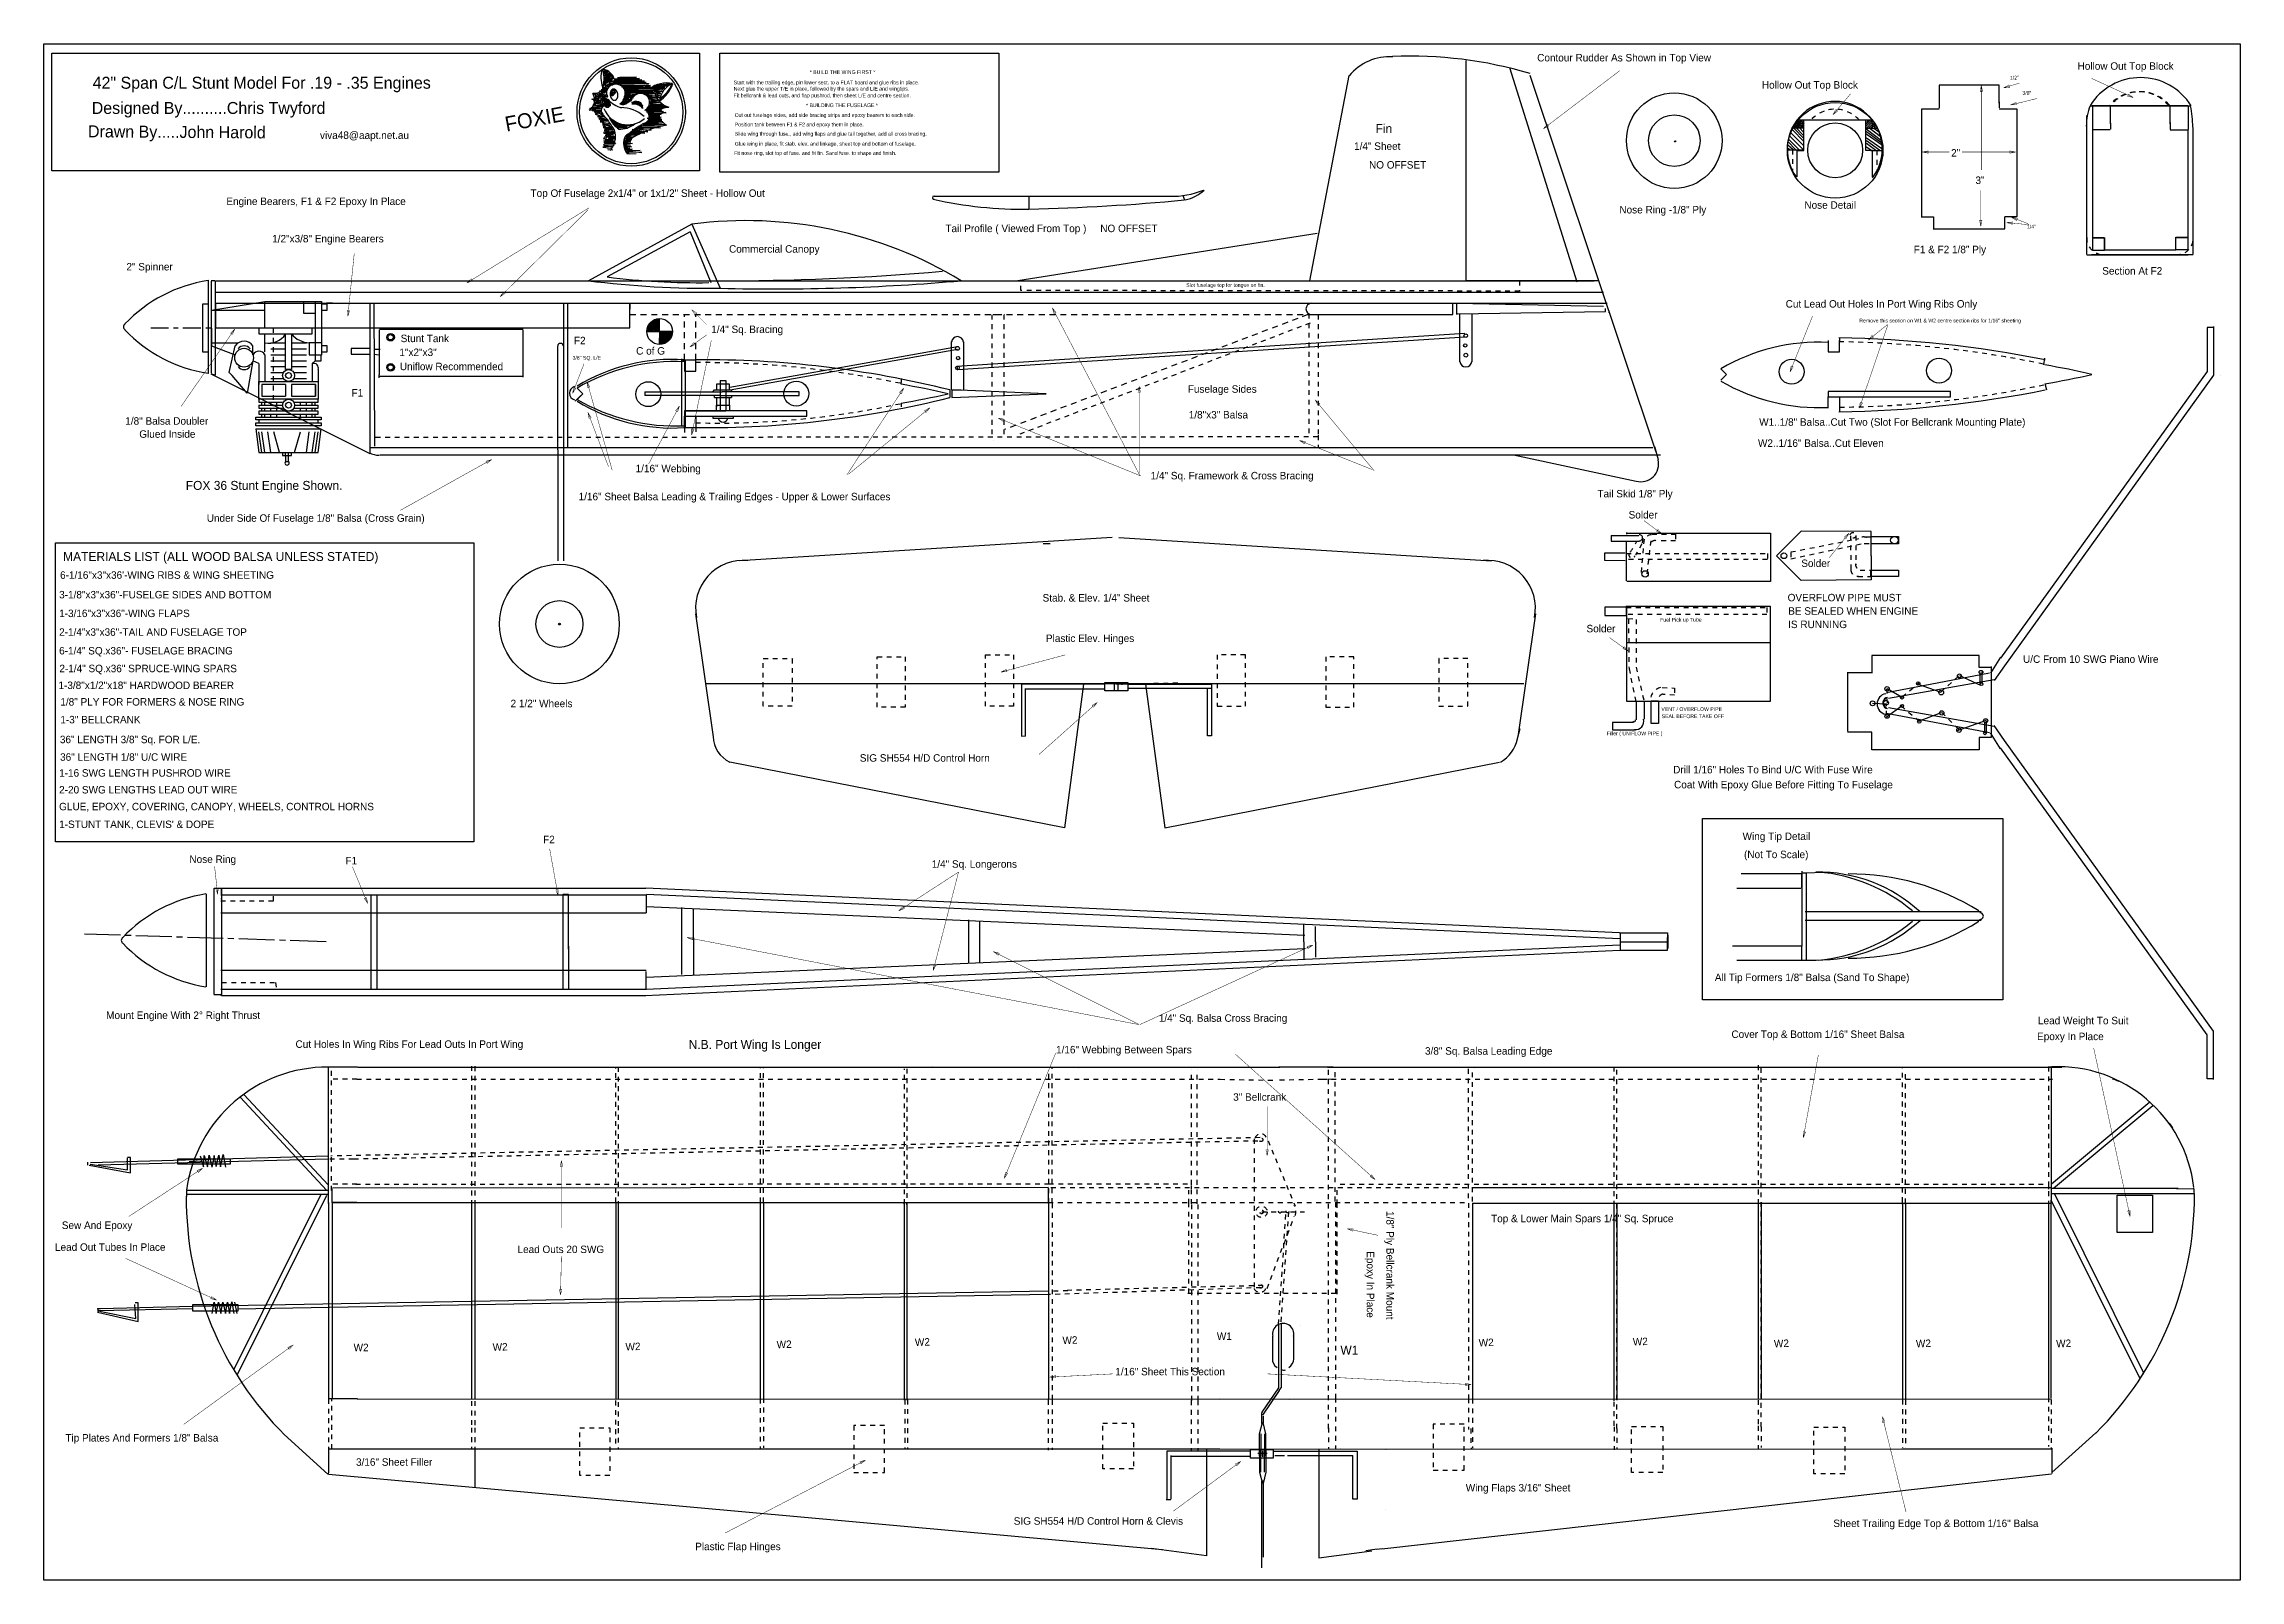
# Model space of a CAD drawing. Extents: x -0.2 to 45.7, y 0.3 to 32.4.
import ezdxf

# ---------------------------------------------------------------- set-up
doc = ezdxf.new("R2010")
doc.units = 0
for name, pattern in [('LINETYPE_1', [0]), ('LINETYPE_10', [0.5625, 0.375, -0.0625, 0.0625, -0.0625]), ('LINETYPE_11', [0]), ('LINETYPE_2', [0]), ('LINETYPE_3', [0.1562, 0.125, -0.0312]), ('LINETYPE_4', [1, 0.75, -0.0625, 0.125, -0.0625]), ('LINETYPE_8', [0.125, 0.0625, -0.0625])]:
    doc.linetypes.add(name, pattern=pattern)
doc.layers.get('0').update_dxf_attribs({"linetype": 'CONTINUOUS'})

msp = doc.modelspace()

# ---------------------------------------------------------------- texts
for s, height, p in [('Contour Rudder As Shown in Top View', 0.1562, (30.976, 32.064)), ('42" Span C/L Stunt Model For .19 - .35 Engines', 0.25, (0.7784, 31.4938)), ('* BUILD THE WING FIRST *', 0.078, (15.77, 31.803)), ('Hollow Out Top Block', 0.1562, (42.273, 31.89)), ('Designed By..........Chris Twyford', 0.25, (0.7591, 30.9665)), ('Start with the trailing edge, pin lower sect. to a FLAT board and glue ribs in place.', 0.078, (14.179, 31.585)), ('Fit bellcrank & lead outs, and flap pushrod, then sheet L/E and centre section. ', 0.078, (14.177, 31.314)), ('Next glue the upper T/E in place, followed by the spars and L/E and wingtips.', 0.078, (14.179, 31.455)), ('Hollow Out Top Block', 0.1562, (35.6732, 31.496)), ('3/8"', 0.078, (41.119, 31.366)), ('Cut out fuselage sides, add side bracing strips and epoxy bearers to each side.', 0.078, (14.202, 30.903)), ('Position tank between F1 & F2 and epoxy them in place.', 0.078, (14.202, 30.707)), ('* BUILDING THE FUSELAGE *', 0.078, (15.691, 31.109)), ('Fin', 0.1875, (27.5977, 30.5664)), ('viva48@aapt.net.au', 0.1562, (5.531, 30.444)), ('Slide wing through fuse., add wing flaps and glue tail together, add all cross bracing.', 0.078, (14.202, 30.512)), ('Glue wing in place, fit stab. elev. and linkage, sheet top and bottom of fuselage.', 0.078, (14.202, 30.304)), ('1/4" Sheet', 0.1562, (27.1484, 30.2148)), ('Fit nose ring, slot top of fuse. and fit fin. Sand fuse. to shape and finish.', 0.078, (14.191, 30.11)), ('NO OFFSET', 0.1562, (27.4609, 29.8242)), ('2"', 0.1562, (39.63, 30.075)), ('Top Of Fuselage 2x1/4" or 1x1/2" Sheet - Hollow Out', 0.1562, (9.933, 29.2328)), ('3"', 0.1562, (40.138, 29.503)), ('Engine Bearers, F1 & F2 Epoxy In Place', 0.1562, (3.5742, 29.0625)), ('Nose Ring -1/8" Ply', 0.1562, (32.6953, 28.8867)), ('Nose Detail', 0.1562, (36.5625, 28.9844)), ('Tail Profile ( Viewed From Top )     NO OFFSET', 0.1562, (18.6045, 28.4957)), ('1/4"', 0.078, (41.214, 28.572)), ('1/2"x3/8" Engine Bearers', 0.1562, (4.5312, 28.2812)), ('Commercial Canopy', 0.1562, (14.082, 28.0664)), ('F1 & F2 1/8" Ply', 0.1562, (38.847, 28.0551)), ('2" Spinner', 0.1562, (1.4844, 27.6953)), ('Section At F2', 0.1562, (42.789, 27.608)), ('Slot fuselage top for tongue on fin.', 0.078, (23.639, 27.351)), ('Cut Lead Out Holes In Port Wing Ribs Only', 0.1562, (36.171, 26.919)), ('Remove this section on W1 & W2 centre section ribs for 1/16" sheeting', 0.078, (37.711, 26.608)), ('Stunt Tank', 0.1562, (7.2177, 26.1963)), ('F2', 0.1562, (10.8398, 26.1523)), ('1/4" Sq. Bracing', 0.1562, (13.7109, 26.3867)), ('1"x2"x3"', 0.1562, (7.1905, 25.9067)), ('Uniflow Recommended', 0.1562, (7.201, 25.61)), ('3/8" SQ. L/E', 0.078, (10.811, 25.831)), ('C of G', 0.1562, (12.14, 25.936)), ('Fuselage Sides', 0.1562, (23.6727, 25.1381)), ('F1', 0.1562, (6.1914, 25.0586)), ('1/8" Balsa Doubler', 0.1562, (1.4608, 24.4709)), ('Glued Inside', 0.1562, (1.7538, 24.1975)), ('1/8"x3" Balsa', 0.1562, (23.6922, 24.6009)), ('W1..1/8" Balsa..Cut Two (Slot For Bellcrank Mounting Plate)', 0.1562, (35.6172, 24.4486)), ('W2..1/16" Balsa..Cut Eleven', 0.1562, (35.5917, 24.0079)), ('1/16" Webbing', 0.1562, (12.1289, 23.4767)), ('1/4" Sq. Framework & Cross Bracing ', 0.1562, (22.8961, 23.3282)), ('FOX 36 Stunt Engine Shown.', 0.1875, (2.725, 23.108)), ('1/16" Sheet Balsa Leading & Trailing Edges - Upper & Lower Surfaces', 0.1562, (10.9375, 22.8906)), ('Tail Skid 1/8" Ply', 0.1562, (32.2354, 22.951)), ('Under Side Of Fuselage 1/8" Balsa (Cross Grain)', 0.1562, (3.164, 22.4413)), ('Solder', 0.1562, (32.888, 22.51)), ('MATERIALS LIST (ALL WOOD BALSA UNLESS STATED)', 0.1875, (0.1611, 21.6212)), ('Solder', 0.1562, (36.497, 21.496)), ('6-1/16"x3"x36\'-WING RIBS & WING SHEETING', 0.1562, (0.0975, 21.2499)), ('3-1/8"x3"x36"-FUSELGE SIDES AND BOTTOM', 0.1562, (0.0782, 20.8399)), ('Stab. & Elev. 1/4" Sheet', 0.1562, (20.6371, 20.7735)), ('OVERFLOW PIPE MUST', 0.1562, (36.212, 20.779)), ('2-1/4"x3"x36"-TAIL AND FUSELAGE TOP', 0.1562, (0.0781, 20.0586)), ('1-3/16"x3"x36"', 0.1562, (0.0781, 20.4492)), ('1-3/16"x3"x36"-WING FLAPS', 0.1562, (0.0781, 20.4492)), ('Solder', 0.1562, (32.008, 20.131)), ('Fuel Pick up Tube', 0.078, (33.548, 20.355)), ('BE SEALED WHEN ENGINE', 0.1562, (36.224, 20.499)), ('IS RUNNING', 0.1562, (36.223, 20.219)), ('6-1/4" SQ.x36"- FUSELAGE BRACING', 0.1562, (0.0781, 19.668)), ('Plastic Elev. Hinges', 0.1562, (20.707, 19.928)), ('2-1/4" SQ.x36" SPRUCE-WING SPARS ', 0.1562, (0.0835, 19.2969)), ('U/C From 10 SWG Piano Wire', 0.1562, (41.1328, 19.4922)), ('1-3/8"x1/2"x18" HARDWOOD BEARER', 0.1562, (0.064, 18.9453)), ('1/8" PLY FOR FORMERS & NOSE RING', 0.1562, (0.1031, 18.5992)), ('1-3" BELLCRANK', 0.1562, (0.1031, 18.2281)), ('2 1/2" Wheels', 0.1562, (9.5152, 18.5651)), ('VENT / OVERFLOW PIPE', 0.078, (33.572, 18.488)), ('SEAL BEFORE TAKE OFF', 0.078, (33.579, 18.337)), ('36" LENGTH 3/8" Sq. FOR L/E.', 0.1562, (0.094, 17.813)), ('Filler ( UNIFLOW PIPE )', 0.078, (32.428, 17.979)), ('36" LENGTH 1/8" U/C WIRE', 0.1562, (0.0977, 17.446)), ('SIG SH554 H/D Control Horn', 0.1562, (16.816, 17.427)), ('1-16 SWG LENGTH PUSHROD WIRE', 0.1562, (0.0781, 17.1139)), ('Drill 1/16" Holes To Bind U/C With Fuse Wire', 0.1562, (33.8188, 17.1826)), ('Coat With Epoxy Glue Before Fitting To Fuselage', 0.1562, (33.8382, 16.8701)), ('2-20 SWG LENGTHS LEAD OUT WIRE', 0.1562, (0.0781, 16.7624)), ('GLUE, EPOXY, COVERING, CANOPY, WHEELS, CONTROL HORNS ', 0.1562, (0.0781, 16.4108)), ("1-STUNT TANK, CLEVIS' & DOPE", 0.1562, (0.0781, 16.0397)), ('F2', 0.1562, (10.1953, 15.7227)), ('Wing Tip Detail', 0.1562, (35.27, 15.79)), ('Nose Ring', 0.1562, (2.8017, 15.3104)), ('F1', 0.1562, (6.0634, 15.2801)), ('1/4" Sq. Longerons', 0.1562, (18.32, 15.21)), ('(Not To Scale)', 0.1562, (35.3, 15.41)), ('All Tip Formers 1/8" Balsa (Sand To Shape)', 0.1562, (34.69, 12.84)), ('Mount Engine With 2%%D Right Thrust', 0.1562, (1.061, 12.049)), ('1/4" Sq. Balsa Cross Bracing', 0.1562, (23.0659, 11.9897)), ('Lead Weight To Suit', 0.1562, (41.4458, 11.9381)), ('Cut Holes In Wing Ribs For Lead Outs In Port Wing', 0.1562, (5.0195, 11.4453)), ('N.B. Port Wing Is Longer', 0.1875, (13.238, 11.423)), ('1/16" Webbing Between Spars', 0.1562, (20.9183, 11.3294)), ('Cover Top & Bottom 1/16" Sheet Balsa', 0.1562, (35.037, 11.652)), ('Epoxy In Place', 0.1562, (41.4262, 11.6061)), ('3/8" Sq. Balsa Leading Edge ', 0.1562, (28.6308, 11.3022)), ('3" Bellcrank', 0.1562, (24.6213, 10.3389)), ('Sew And Epoxy  ', 0.1562, (0.134, 7.6597)), ('Top & Lower Main Spars 1/4" Sq. Spruce', 0.1562, (30.0119, 7.7998)), ('Lead Out Tubes In Place', 0.1562, (-0.009, 7.202)), ('Lead Outs 20 SWG', 0.1562, (9.6604, 7.1553)), ('W2', 0.1562, (6.2335, 5.1045)), ('W1', 0.1562, (24.2804, 5.3389)), ('W1', 0.1875, (26.863, 5.033)), ('1/16" Sheet This Section', 0.1562, (22.157, 4.6)), ('Tip Plates And Formers 1/8" Balsa', 0.1562, (0.2084, 3.2156)), ('3/16" Sheet Filler', 0.1562, (6.284, 2.709)), ('Wing Flaps 3/16" Sheet', 0.1562, (29.4835, 2.1716)), ('SIG SH554 H/D Control Horn & Clevis', 0.1562, (20.033, 1.477)), ('Sheet Trailing Edge Top & Bottom 1/16" Balsa', 0.1562, (37.167, 1.428)), ('Plastic Flap Hinges', 0.1562, (13.374, 0.945))]:
    msp.add_text(s, height=height).set_placement(p)
for s, height, rotation, p in [('1/2"', 0.078, 2.86863, (40.861, 31.68)), ('FOXIE', 0.3123, 10.36632, (9.429, 30.596)), ('Drawn By.....John Harold  ', 0.25, 359.64726, (0.6808, 30.4783)), ('1/8" Ply Bellcrank Mount', 0.1562, 270, (27.8244, 8.0342)), ('Epoxy In Place', 0.1562, 270, (27.4143, 7.1944)), ('W2', 0.1562, 2.11788, (9.1436, 5.1099)), ('W2', 0.1562, 2.11788, (11.9208, 5.1175)), ('W2', 0.1562, 2.11788, (15.0812, 5.1632)), ('W2', 0.1562, 2.11788, (17.9705, 5.211)), ('W2', 0.1562, 2.11788, (21.0562, 5.2514)), ('W2', 0.1562, 2.11788, (29.7565, 5.2023)), ('W2', 0.1562, 2.11788, (32.9791, 5.2219)), ('W2', 0.1562, 2.11788, (35.9283, 5.1828)), ('W2', 0.1562, 2.11788, (38.8971, 5.1828)), ('W2', 0.1562, 2.11788, (41.8283, 5.1828))]:
    msp.add_text(s, height=height, rotation=rotation).set_placement(p)

# ---------------------------------------------------------------- linework, layer by layer
at = {"linetype": 'LINETYPE_1'}
for points in [[(-0.24, 32.43), (45.67, 32.43), (45.67, 0.32), (-0.24, 0.32)], [(-0.074, 32.24), (13.466, 32.24), (13.466, 29.774), (-0.074, 29.774)], [(13.892, 32.236), (19.72, 32.236), (19.72, 29.748), (13.892, 29.748)], [(29.4882, 32.0867), (29.4882, 32.0867)], [(11.297, 31.229), (11.297, 31.229)], [(11.572, 31.1165), (11.5754, 31.1194), (11.5786, 31.1225), (11.5816, 31.126), (11.5842, 31.1298), (11.5864, 31.134), (11.5884, 31.1384), (11.59, 31.143), (11.5914, 31.148), (11.5923, 31.1531), (11.5929, 31.1584), (11.5931, 31.164), (11.593, 31.1697), (11.5926, 31.1755), (11.5917, 31.1814), (11.5906, 31.1874), (11.589, 31.1935), (11.5872, 31.1996), (11.585, 31.2057), (11.5826, 31.2118), (11.5798, 31.2178), (11.5766, 31.2238), (11.5732, 31.2296), (11.5696, 31.2354), (11.5657, 31.2409), (11.5616, 31.2463), (11.5572, 31.2515), (11.5526, 31.2565), (11.5479, 31.2612), (11.543, 31.2658), (11.538, 31.27), (11.5328, 31.2739), (11.5276, 31.2775), (11.5222, 31.2808), (11.5168, 31.2837), (11.5114, 31.2862), (11.506, 31.2884), (11.5006, 31.2903), (11.4953, 31.2918), (11.49, 31.2928), (11.4848, 31.2934), (11.4798, 31.2937), (11.4748, 31.2936), (11.47, 31.293), (11.4654, 31.2921), (11.461, 31.2908), (11.4568, 31.289), (11.4528, 31.287), (11.449, 31.2845), (11.4456, 31.2816), (11.4424, 31.2785), (11.4394, 31.275), (11.4368, 31.2712), (11.4346, 31.267), (11.4326, 31.2626), (11.431, 31.258), (11.4296, 31.253), (11.4287, 31.2479), (11.4281, 31.2426), (11.4279, 31.237), (11.428, 31.2313), (11.4284, 31.2255), (11.4293, 31.2196), (11.4304, 31.2136), (11.432, 31.2075), (11.4338, 31.2014), (11.436, 31.1953), (11.4384, 31.1892), (11.4412, 31.1832), (11.4444, 31.1772), (11.4478, 31.1714), (11.4514, 31.1656), (11.4553, 31.1601), (11.4594, 31.1547), (11.4638, 31.1495), (11.4684, 31.1445), (11.4731, 31.1398), (11.478, 31.1352), (11.483, 31.131), (11.4882, 31.1271), (11.4934, 31.1235), (11.4988, 31.1202), (11.5042, 31.1173), (11.5096, 31.1148), (11.515, 31.1126), (11.5204, 31.1107), (11.5257, 31.1092), (11.531, 31.1082), (11.5362, 31.1076), (11.5412, 31.1073), (11.5462, 31.1074), (11.551, 31.108), (11.5556, 31.1089), (11.56, 31.1102), (11.5642, 31.112), (11.5682, 31.114)], [(11.662, 31.486), (11.6568, 31.485), (11.6518, 31.4836), (11.6468, 31.4816), (11.642, 31.4791), (11.6373, 31.4762), (11.6328, 31.4728), (11.6286, 31.469), (11.6244, 31.4646), (11.6206, 31.46), (11.617, 31.4549), (11.6136, 31.4495), (11.6106, 31.4437), (11.6078, 31.4376), (11.6054, 31.4312), (11.6032, 31.4245), (11.6014, 31.4176), (11.5999, 31.4104), (11.5987, 31.4032), (11.5979, 31.3957), (11.5974, 31.3881), (11.5973, 31.3804), (11.5975, 31.3728), (11.598, 31.365), (11.599, 31.3574), (11.6002, 31.3496), (11.6018, 31.3421), (11.6038, 31.3346), (11.606, 31.3273), (11.6085, 31.3202), (11.6114, 31.3132), (11.6145, 31.3065), (11.6179, 31.3001), (11.6216, 31.294), (11.6254, 31.2881), (11.6296, 31.2826), (11.634, 31.2775), (11.6384, 31.2728), (11.6432, 31.2685), (11.648, 31.2646), (11.653, 31.2612), (11.6582, 31.2582), (11.6633, 31.2556), (11.6686, 31.2536), (11.6738, 31.2521), (11.6792, 31.2511), (11.6845, 31.2506), (11.6898, 31.2505), (11.695, 31.251), (11.7002, 31.252), (11.7052, 31.2534), (11.7102, 31.2554), (11.715, 31.2579), (11.7197, 31.2608), (11.7242, 31.2642), (11.7284, 31.268), (11.7326, 31.2724), (11.7364, 31.277), (11.74, 31.2821), (11.7434, 31.2875), (11.7464, 31.2933), (11.7492, 31.2994), (11.7516, 31.3058), (11.7538, 31.3125), (11.7556, 31.3194), (11.7571, 31.3266), (11.7583, 31.3338), (11.7591, 31.3413), (11.7596, 31.3489), (11.7597, 31.3566), (11.7595, 31.3642), (11.759, 31.372), (11.758, 31.3796), (11.7568, 31.3874), (11.7552, 31.3949), (11.7532, 31.4024), (11.751, 31.4097), (11.7485, 31.4168), (11.7456, 31.4238), (11.7425, 31.4305), (11.7391, 31.4369), (11.7354, 31.443), (11.7316, 31.4489), (11.7274, 31.4544), (11.723, 31.4595), (11.7186, 31.4642), (11.7138, 31.4685), (11.709, 31.4724), (11.704, 31.4758), (11.6988, 31.4788), (11.6937, 31.4814), (11.6884, 31.4834), (11.6832, 31.4849), (11.6778, 31.4859), (11.6725, 31.4864), (11.6672, 31.4865)], [(11.3145, 31.0095), (11.3145, 31.0095)], [(37.9803, 30.8268), (37.9803, 30.8268)], [(37.9865, 30.7901), (37.9865, 30.7901)], [(37.9882, 30.8425), (37.9882, 30.8425)], [(11.477, 30.6455), (11.477, 30.6455)], [(36.2936, 30.672), (36.2936, 30.672)], [(36.5495, 30.672), (36.5495, 30.672)], [(38.1772, 30.2165), (38.1772, 30.2165)], [(38.185, 30.2008), (38.185, 30.2008)], [(39.01, 28.832), (39.01, 28.832)], [(41.007, 28.839), (41.007, 28.839)], [(42.462, 28.031), (42.462, 28.031)], [(42.837, 28.378), (42.587, 28.378), (42.587, 28.117), (42.837, 28.117)], [(44.326, 28.389), (44.576, 28.389), (44.576, 28.128), (44.326, 28.128)], [(44.68, 28.393), (44.68, 28.393)], [(44.68, 28.152), (44.68, 28.152)], [(11.5354, 27.5591), (11.5354, 27.5591)], [(18.5826, 27.6773), (18.5826, 27.6773)], [(3.2598, 27.4685), (3.2598, 27.4685)], [(3.3464, 27.4804), (3.3464, 27.4804)], [(11.1417, 27.4804), (11.1417, 27.4804)], [(13.7007, 27.441), (13.7007, 27.441)], [(13.8189, 27.4804), (13.8189, 27.4804)], [(32.1653, 27.4804), (32.1653, 27.4804)], [(4.438, 27.049), (4.438, 27.049)], [(4.438, 27.049), (4.438, 27.049)], [(12.0078, 27.008), (12.0078, 27.008)], [(12.629, 26.688), (12.629, 26.688)], [(29.2913, 27.008), (29.2913, 27.008)], [(29.2913, 26.7717), (29.2913, 26.7717)], [(32.4409, 27.008), (32.4409, 27.008)], [(32.4803, 26.8111), (32.4803, 26.8111)], [(4.254, 26.491), (4.254, 26.491)], [(6.7716, 26.4568), (6.7716, 26.4568)], [(12.357, 26.419), (12.357, 26.419)], [(12.436, 26.435), (12.436, 26.435)], [(12.635, 26.287), (12.635, 26.287)], [(12.635, 26.189), (12.635, 26.189)], [(12.643, 26.256), (12.643, 26.256)], [(12.657, 26.41), (12.657, 26.41)], [(12.758, 26.407), (12.758, 26.407)], [(12.803, 26.228), (12.803, 26.228)], [(12.82, 26.407), (12.82, 26.407)], [(12.867, 26.405), (12.867, 26.405)], [(12.887, 26.385), (12.887, 26.385)], [(12.904, 26.419), (12.904, 26.419)], [(18.732, 26.208), (18.732, 26.208)], [(4.378, 25.995), (4.378, 25.995)], [(5.432, 25.809), (5.432, 25.809)], [(5.563, 25.924), (5.563, 25.924)], [(6.5748, 25.945), (6.5748, 25.945)], [(4.254, 25.375), (5.494, 25.375), (5.494, 25.003), (4.254, 25.003)], [(6.7716, 25.5119), (6.7716, 25.5119)], [(14.0943, 25.3151), (14.0943, 25.3151)], [(45.2539, 25.5078), (45.2539, 25.5078)], [(10.9056, 25.0001), (10.9056, 25.0001)], [(10.9843, 25.0788), (10.9843, 25.0788)], [(13.8582, 25.0395), (13.8582, 25.0395)], [(14.1338, 25.1576), (14.1338, 25.1576)], [(15.5511, 25.0788), (15.5511, 25.0788)], [(17.6772, 24.8426), (17.6772, 24.8426)], [(18.6615, 25.1182), (18.6615, 25.1182)], [(18.7009, 25.0395), (18.7009, 25.0395)], [(18.7401, 25.1969), (18.7401, 25.1969)], [(18.7401, 25.0395), (18.7401, 25.0395)], [(20.7086, 25.1182), (20.7086, 25.1182)], [(4.254, 24.693), (4.254, 24.693)], [(13.1497, 24.4095), (13.1497, 24.4095)], [(13.1497, 24.4095), (13.1497, 24.4095)], [(13.1641, 24.4141), (13.1641, 24.4141)], [(13.3859, 24.4095), (13.3859, 24.4095)], [(13.8976, 24.7639), (13.8976, 24.7639)], [(13.8976, 24.7639), (13.8976, 24.7639)], [(14.0944, 24.7639), (14.0944, 24.7639)], [(14.1338, 24.7639), (14.1338, 24.7639)], [(15.7086, 24.6458), (15.7086, 24.6458)], [(4.192, 24.321), (4.192, 24.321)], [(33.4645, 23.8977), (33.4645, 23.8977)], [(33.5039, 23.7402), (33.5039, 23.7402)], [(37.961, 22.135), (38.532, 22.135), (38.532, 21.978), (37.961, 21.978)], [(0, 22), (8.75, 22), (8.75, 15.75), (0, 15.75)], [(37.961, 21.732), (37.961, 21.732)], [(37.95, 21.429), (38.532, 21.429), (38.532, 21.295), (37.95, 21.295)], [(32.84, 20.658), (32.392, 20.658), (32.392, 20.479), (32.84, 20.479)], [(40.7422, 19.4336), (40.7422, 19.4336)], [(40.7422, 19.4336), (40.7422, 19.4336)], [(21.6527, 19.0548), (21.6527, 19.0548)], [(21.938, 19.084), (22.419, 19.084), (22.419, 18.91), (21.938, 18.91)], [(33.356, 18.696), (33.512, 18.696), (33.512, 18.226), (33.356, 18.226)], [(40.4688, 17.9297), (40.4688, 17.9297)], [(34.43, 16.24), (40.71, 16.24), (40.71, 12.45), (34.43, 12.45)], [(3.47, 14.78), (3.47, 14.78)], [(12.342, 14.782), (12.342, 14.782)], [(10.729, 14.647), (10.729, 14.647)], [(12.35, 14.65), (12.35, 14.65)], [(12.352, 14.6467), (12.352, 14.6467)], [(19.34, 14.34), (19.34, 14.34)], [(26.1, 14.02), (26.1, 14.02)], [(26.34, 13.98), (26.34, 13.98)], [(32.71, 13.484), (32.71, 13.484)], [(33.703, 13.488), (33.703, 13.488)], [(33.704, 13.519), (33.704, 13.519)], [(33.713, 13.659), (33.713, 13.659)], [(36.51, 13.57), (36.51, 13.57)], [(10.606, 13.06), (10.606, 13.06)], [(10.855, 13.06), (10.855, 13.06)], [(36.6, 13.28), (36.6, 13.28)], [(3.309, 12.554), (3.309, 12.554)], [(3.47, 12.54), (3.47, 12.54)], [(3.47, 12.54), (3.47, 12.54)], [(6.592, 12.6553), (6.592, 12.6553)], [(6.72, 12.6553), (6.72, 12.6553)], [(10.729, 12.677), (10.729, 12.677)], [(12.352, 12.6553), (12.352, 12.6553)], [(13.34, 12.72), (13.34, 12.72)], [(24.3479, 11.0422), (24.3479, 11.0422)], [(26.6917, 11.0422), (26.6917, 11.0422)], [(38.8205, 11.042), (38.8205, 11.042)], [(41.7502, 11.0617), (41.7502, 11.0617)], [(25.1922, 9.5135), (25.1922, 9.5135)], [(1.4962, 9.0303), (1.4962, 9.0303)], [(2.5623, 9.128), (3.6561, 9.128), (3.6561, 9.0108), (2.5623, 9.0108)], [(2.76, 8.377), (2.76, 8.377)], [(41.726, 8.395), (41.726, 8.395)], [(41.737, 8.503), (41.737, 8.503)], [(43.098, 8.3662), (43.8401, 8.3662), (43.8401, 7.5849), (43.098, 7.5849)], [(41.725, 8.25), (41.725, 8.25)], [(17.746, 6.956), (17.746, 6.956)], [(25.0579, 6.4351), (25.0579, 6.4351)], [(2.8749, 6.0811), (3.8123, 6.0811), (3.8123, 5.9444), (2.8749, 5.9444)], [(25.57, 4.34), (25.57, 4.34)], [(41.669, 4.102), (41.669, 4.102)], [(41.718, 4.098), (41.718, 4.098)], [(24.3262, 3.0643), (24.3262, 3.0643)], [(24.984, 3.052), (25.457, 3.052), (25.457, 2.867), (24.984, 2.867)], [(25.627, 3.038), (25.627, 3.038), (25.627, 3.038), (25.627, 3.038)], [(41.733, 2.55), (41.733, 2.55)], [(41.741, 2.56), (41.741, 2.56)], [(27.614, 0.962), (27.614, 0.962)]]:
    msp.add_lwpolyline(points, close=True, dxfattribs=at)
for points in [[(11.5495, 31.873), (11.449, 31.7945)], [(11.449, 31.7945), (11.561, 31.8505)], [(11.4935, 31.8895), (11.46, 31.839)], [(11.46, 31.839), (11.4655, 31.845)], [(11.4655, 31.845), (11.5495, 31.873)], [(11.662, 31.7325), (11.4655, 31.6095)], [(11.4655, 31.6095), (11.6675, 31.7045)], [(11.6675, 31.7045), (11.4655, 31.576)], [(11.561, 31.8505), (11.471, 31.7605)], [(11.471, 31.7605), (11.6, 31.8335)], [(11.6395, 31.7605), (11.477, 31.6545)], [(11.477, 31.6545), (11.662, 31.7325)], [(11.6, 31.8335), (11.4825, 31.727)], [(11.4825, 31.727), (11.6115, 31.8055)], [(11.6115, 31.8055), (11.4825, 31.7045)], [(11.4825, 31.7045), (11.628, 31.783)], [(11.628, 31.783), (11.488, 31.688)], [(11.488, 31.688), (11.6395, 31.7605)], [(12.211, 31.7105), (11.684, 31.6935)], [(11.684, 31.6935), (12.256, 31.6765)], [(12.1495, 31.7385), (11.7515, 31.7215)], [(11.757, 31.7105), (12.211, 31.7105)], [(11.802, 31.7385), (12.1495, 31.7385)], [(26.2204, 27.4804), (27.0472, 31.7717)], [(29.4882, 27.4804), (29.4882, 32.0867)], [(30.4, 31.936), (31.808, 27.456)], [(33.4645, 23.8977), (30.8267, 31.7717)], [(11.23, 31.285), (11.32, 31.24)], [(11.241, 31.274), (11.275, 31.195)], [(11.275, 31.195), (11.297, 31.229)], [(11.4265, 31.2955), (11.286, 31.2845)], [(11.286, 31.2845), (11.4095, 31.2505)], [(11.505, 31.3685), (11.2975, 31.3405)], [(11.2975, 31.3405), (11.4935, 31.329)], [(11.308, 31.386), (11.353, 31.363)], [(11.4095, 31.2505), (11.3085, 31.2285)], [(11.3085, 31.2285), (11.3985, 31.217)], [(11.4935, 31.329), (11.3255, 31.329)], [(11.3255, 31.329), (11.4265, 31.2955)], [(11.353, 31.363), (11.443, 31.386)], [(11.5105, 31.3515), (11.359, 31.391)], [(11.359, 31.391), (11.505, 31.3685)], [(11.4935, 31.4075), (11.3705, 31.3965)], [(11.3705, 31.3965), (11.5105, 31.3515)], [(11.5215, 31.4525), (11.3985, 31.4355)], [(11.3985, 31.4355), (11.5105, 31.4245)], [(11.533, 31.4805), (11.4095, 31.4695)], [(11.4095, 31.4695), (11.5215, 31.4525)], [(11.421, 31.4245), (11.415, 31.4075)], [(11.415, 31.4075), (11.4935, 31.4075)], [(11.5105, 31.4245), (11.421, 31.4245)], [(11.5775, 31.542), (11.4265, 31.5085)], [(11.4265, 31.5085), (11.533, 31.5085)], [(11.443, 31.2785), (11.4265, 31.2675)], [(11.4265, 31.2675), (11.5385, 31.122)], [(11.533, 31.5085), (11.443, 31.475)], [(11.443, 31.475), (11.533, 31.4805)], [(11.5665, 31.1275), (11.443, 31.2785)], [(11.4825, 31.2845), (11.4545, 31.2845)], [(11.4545, 31.2845), (11.589, 31.122)], [(11.4655, 31.576), (11.505, 31.5645)], [(11.505, 31.5645), (11.4825, 31.542)], [(11.6, 31.1385), (11.4825, 31.2845)], [(11.645, 31.57), (11.488, 31.57)], [(11.488, 31.57), (11.5775, 31.542)], [(11.499, 31.2955), (11.6, 31.161)], [(11.544, 31.598), (11.673, 31.587)], [(11.6, 31.604), (11.5665, 31.604)], [(11.5665, 31.604), (12.396, 31.604)], [(11.656, 31.643), (11.572, 31.6375)], [(11.572, 31.6375), (11.6, 31.604)], [(11.596, 31.632), (11.686, 31.643)], [(11.6675, 31.3855), (11.6, 31.3795)], [(11.6, 31.3795), (11.656, 31.3685)], [(11.69, 31.4415), (11.606, 31.43)], [(11.606, 31.43), (11.6955, 31.4135)], [(11.6955, 31.4135), (11.606, 31.391)], [(11.606, 31.391), (11.6675, 31.3855)], [(11.617, 31.632), (11.6395, 31.6655)], [(12.351, 31.6265), (11.617, 31.632)], [(11.6675, 31.475), (11.617, 31.43)], [(11.617, 31.43), (11.628, 31.4355)], [(11.617, 31.3515), (11.6955, 31.3965)], [(11.656, 31.3685), (11.617, 31.3515)], [(11.6955, 31.458), (11.6225, 31.458)], [(11.6225, 31.458), (11.69, 31.4415)], [(11.6395, 31.6655), (11.656, 31.643)], [(11.673, 31.587), (11.645, 31.57)], [(11.645, 31.486), (11.6955, 31.458)], [(12.3175, 31.6485), (11.662, 31.6545)], [(11.662, 31.6545), (12.351, 31.6265)], [(12.097, 31.618), (11.662, 31.618)], [(11.6955, 31.4415), (11.6675, 31.475)], [(12.256, 31.6765), (11.6785, 31.671)], [(11.6785, 31.671), (12.3175, 31.6485)], [(11.686, 31.643), (11.776, 31.61)], [(11.6955, 31.3965), (11.6955, 31.4415)], [(12.396, 31.5925), (11.8075, 31.5815)], [(11.8075, 31.5815), (11.841, 31.559)], [(12.441, 31.559), (11.8355, 31.531)], [(11.8355, 31.531), (12.441, 31.542)], [(11.841, 31.559), (12.3175, 31.5645)], [(11.886, 31.2395), (11.869, 31.234)], [(11.869, 31.234), (11.959, 31.2115)], [(12.0655, 31.3235), (11.8805, 31.3235)], [(11.8805, 31.3235), (12.082, 31.3125)], [(12.441, 31.542), (11.886, 31.503)], [(11.886, 31.503), (12.4465, 31.5195)], [(11.998, 31.234), (11.886, 31.2395)], [(12.0595, 31.3515), (11.8915, 31.3405)], [(11.8915, 31.3405), (12.0655, 31.3235)], [(12.082, 31.3125), (11.897, 31.2955)], [(11.897, 31.2955), (12.026, 31.2785)], [(12.026, 31.2565), (11.897, 31.2785)], [(11.897, 31.2785), (11.897, 31.262)], [(11.897, 31.262), (11.998, 31.234)], [(12.463, 31.4975), (11.903, 31.486)], [(11.903, 31.486), (12.4855, 31.4695)], [(12.508, 31.447), (11.914, 31.43)], [(11.914, 31.43), (12.491, 31.4245)], [(11.9195, 31.402), (11.914, 31.391)], [(11.914, 31.189), (12.1495, 31.402)], [(11.914, 31.391), (12.144, 31.3795)], [(12.144, 31.3795), (11.914, 31.3685)], [(11.914, 31.3685), (12.116, 31.3515)], [(11.9645, 31.514), (11.9195, 31.4415)], [(12.4855, 31.4695), (11.9195, 31.447)], [(11.9195, 31.4415), (11.998, 31.4695)], [(11.9195, 31.447), (12.508, 31.447)], [(12.5415, 31.4075), (11.9195, 31.402)], [(11.953, 31.43), (11.9645, 31.514)], [(12.1495, 31.402), (11.953, 31.43)], [(12.026, 31.2785), (12.043, 31.29)], [(12.043, 31.29), (12.026, 31.2565)], [(12.116, 31.3515), (12.0595, 31.3515)], [(12.111, 31.621), (12.097, 31.618)], [(12.402, 31.579), (12.111, 31.621)], [(12.137, 31.224), (12.238, 31.1845)], [(12.295, 31.391), (12.553, 31.3855)], [(12.3175, 31.5645), (12.441, 31.559)], [(12.553, 31.3855), (12.3345, 31.3685)], [(12.3345, 31.3685), (12.5475, 31.346)], [(12.5475, 31.346), (12.368, 31.335)], [(12.368, 31.335), (12.581, 31.3125)], [(12.581, 31.3125), (12.3905, 31.3125)], [(12.3905, 31.3125), (12.564, 31.2955)], [(12.396, 31.604), (12.396, 31.5925)], [(12.564, 31.2955), (12.4015, 31.2845)], [(12.4015, 31.2845), (12.5865, 31.262)], [(12.6145, 31.2395), (12.424, 31.2115)], [(12.5865, 31.262), (12.441, 31.245)], [(12.441, 31.245), (12.6145, 31.2395)], [(12.4465, 31.5195), (12.463, 31.4975)], [(12.793, 31.5535), (12.4515, 31.503)], [(12.4515, 31.503), (12.743, 31.5255)], [(12.743, 31.5255), (12.4515, 31.4975)], [(12.4515, 31.4975), (12.7315, 31.503)], [(12.7315, 31.503), (12.457, 31.464)], [(12.457, 31.464), (12.7035, 31.475)], [(12.827, 31.5815), (12.485, 31.531)], [(12.485, 31.531), (12.793, 31.5535)], [(12.491, 31.4245), (12.5415, 31.4075)], [(12.513, 31.5535), (12.827, 31.5815)], [(12.552, 31.57), (12.513, 31.5535)], [(12.7035, 31.475), (12.5185, 31.4355)], [(12.5185, 31.4355), (12.6755, 31.4415)], [(12.6755, 31.4415), (12.541, 31.402)], [(12.541, 31.402), (12.6475, 31.4075)], [(12.6585, 31.346), (12.5465, 31.3235)], [(12.5465, 31.3235), (12.653, 31.3125)], [(12.8495, 31.598), (12.552, 31.57)], [(12.6475, 31.4075), (12.5635, 31.391)], [(12.5635, 31.391), (12.6585, 31.3855)], [(12.6585, 31.3855), (12.5635, 31.363)], [(12.5635, 31.363), (12.6585, 31.346)], [(12.653, 31.3125), (12.6195, 31.301)], [(12.6475, 31.262), (12.6755, 31.318)], [(12.653, 31.2955), (12.6475, 31.262)], [(12.6755, 31.318), (12.7035, 31.307)], [(12.7035, 31.307), (12.709, 31.346)], [(12.709, 31.346), (12.7315, 31.357)], [(12.7315, 31.357), (12.754, 31.357)], [(12.754, 31.357), (12.782, 31.3855)], [(12.782, 31.3855), (12.799, 31.4135)], [(12.799, 31.4135), (12.838, 31.4695)], [(12.838, 31.4695), (12.883, 31.57)], [(40.632, 31.57), (39.382, 31.57)], [(39.382, 31.57), (39.382, 31.195)], [(40.632, 31.195), (40.632, 31.57)], [(11.167, 31.084), (11.301, 31.072)], [(11.195, 31.1), (11.374, 31.1)], [(11.393, 31.0715), (11.2135, 31.066)], [(11.2135, 31.066), (11.387, 31.0375)], [(11.387, 31.0375), (11.219, 31.0375)], [(11.219, 31.0375), (11.376, 31.0155)], [(11.404, 31.032), (11.2245, 31.049)], [(11.2245, 31.049), (11.3145, 31.0095)], [(11.234, 31.168), (11.262, 31.156)], [(11.4545, 31.1275), (11.236, 31.133)], [(11.236, 31.133), (11.393, 31.1275)], [(11.404, 31.1945), (11.2525, 31.206)], [(11.2525, 31.206), (11.404, 31.1725)], [(11.4265, 31.1165), (11.264, 31.094)], [(11.264, 31.094), (11.4095, 31.088)], [(11.286, 31.178), (11.2805, 31.15)], [(11.2805, 31.15), (11.421, 31.1445)], [(11.284, 30.96), (11.492, 30.899)], [(11.432, 31.1555), (11.286, 31.178)], [(11.303, 30.976), (11.3535, 31.004)], [(11.3705, 30.993), (11.303, 30.976)], [(11.3145, 31.0095), (11.449, 30.937)], [(11.3255, 30.9815), (11.404, 31.032)], [(11.4095, 30.993), (11.3255, 30.9815)], [(11.492, 30.899), (11.335, 30.915)], [(11.335, 30.915), (11.525, 30.848)], [(11.525, 30.848), (11.363, 30.871)], [(11.363, 30.871), (11.38, 30.848)], [(11.38, 30.848), (11.559, 30.837)], [(11.391, 30.826), (11.525, 30.82)], [(11.548, 30.814), (11.391, 30.803)], [(11.391, 30.803), (11.593, 30.77)], [(11.393, 31.1275), (11.4265, 31.1165)], [(11.3985, 31.217), (11.404, 31.1945)], [(11.404, 31.1725), (11.432, 31.1555)], [(11.4375, 30.965), (11.4095, 30.993)], [(11.421, 31.1445), (11.4545, 31.1275)], [(11.43, 30.77), (11.598, 30.736)], [(11.5105, 31.122), (11.4545, 31.1945)], [(11.5385, 31.122), (11.5105, 31.122)], [(11.559, 30.837), (11.548, 30.814)], [(11.589, 31.122), (11.5665, 31.1275)], [(11.6, 31.161), (11.6, 31.1385)], [(11.6, 30.8755), (11.841, 30.724)], [(11.875, 30.707), (11.6115, 30.853)], [(11.6115, 30.853), (11.6225, 30.825)], [(11.6225, 30.825), (11.7515, 30.735)], [(11.7515, 30.735), (11.6395, 30.825)], [(11.6395, 30.825), (11.684, 30.797)], [(11.746, 30.724), (11.673, 30.7685)], [(11.673, 30.7685), (11.684, 30.752)], [(11.684, 30.797), (11.768, 30.752)], [(11.83, 31.1835), (11.8635, 31.2005)], [(11.869, 31.178), (11.83, 31.1835)], [(11.959, 31.2115), (11.8525, 31.217)], [(11.8525, 31.217), (11.9085, 31.1945)], [(11.8635, 31.2005), (11.914, 31.189)], [(11.9085, 31.1945), (11.869, 31.178)], [(12.1045, 31.1945), (12.043, 31.2115)], [(12.238, 31.168), (12.0865, 31.2185)], [(12.0865, 31.2185), (12.277, 31.14)], [(12.172, 31.1835), (12.1045, 31.1945)], [(12.2055, 31.161), (12.172, 31.1835)], [(12.441, 30.78), (12.1775, 30.6845)], [(12.267, 31.1275), (12.2055, 31.161)], [(12.238, 31.1845), (12.238, 31.168)], [(12.267, 31.15), (12.267, 31.1275)], [(12.267, 30.763), (12.441, 30.78)], [(12.3455, 30.7405), (12.267, 30.763)], [(12.682, 30.7745), (12.3065, 30.7685)], [(12.3065, 30.7685), (12.7605, 30.7465)], [(12.654, 31.06), (12.3345, 31.0545)], [(12.3345, 31.0545), (12.665, 31.032)], [(12.665, 31.032), (12.34, 31.0375)], [(12.34, 31.0375), (12.7155, 31.0155)], [(12.7155, 31.0155), (12.357, 31.0095)], [(12.357, 31.0095), (12.6705, 30.9815)], [(12.6985, 30.8025), (12.368, 30.8025)], [(12.368, 30.8025), (12.682, 30.7745)], [(12.648, 30.8695), (12.3735, 30.881)], [(12.3735, 30.881), (12.676, 30.853)], [(12.6705, 30.9815), (12.379, 30.993)], [(12.379, 30.993), (12.665, 30.965)], [(12.693, 31.077), (12.385, 31.077)], [(12.385, 31.077), (12.654, 31.06)], [(12.665, 30.965), (12.3905, 30.9595)], [(12.3905, 30.9595), (12.654, 30.9595)], [(12.62, 30.8415), (12.3905, 30.8305)], [(12.3905, 30.8305), (12.654, 30.8305)], [(12.654, 30.8305), (12.3905, 30.819)], [(12.3905, 30.819), (12.6985, 30.8025)], [(12.7435, 31.088), (12.396, 31.105)], [(12.396, 31.105), (12.693, 31.077)], [(12.665, 30.8975), (12.396, 30.892)], [(12.396, 30.892), (12.648, 30.8695)], [(12.5195, 30.9425), (12.4015, 30.9425)], [(12.4015, 30.9425), (12.62, 30.9255)], [(12.637, 30.9255), (12.4015, 30.9255)], [(12.4015, 30.9255), (12.665, 30.8975)], [(12.7605, 31.1165), (12.4185, 31.1275)], [(12.4185, 31.1275), (12.682, 31.105)], [(12.676, 30.853), (12.4185, 30.847)], [(12.4185, 30.847), (12.62, 30.8415)], [(12.424, 31.2115), (12.62, 31.2115)], [(12.721, 31.133), (12.4295, 31.1445)], [(12.4295, 31.1445), (12.7605, 31.1165)], [(12.62, 31.2115), (12.435, 31.1945)], [(12.435, 31.1945), (12.6875, 31.1665)], [(12.6875, 31.1665), (12.435, 31.161)], [(12.435, 31.161), (12.682, 31.1555)], [(12.654, 30.9595), (12.5195, 30.9425)], [(12.62, 30.9255), (12.637, 30.9255)], [(12.682, 31.1555), (12.721, 31.133)], [(12.682, 31.105), (12.7265, 31.105)], [(12.7265, 31.105), (12.7435, 31.088)], [(36.392, 30.672), (36.392, 30.7901)], [(36.4173, 30.8425), (37.9882, 30.8425)], [(36.551, 30.668), (36.551, 30.839)], [(37.849, 30.668), (37.849, 30.839)], [(37.9803, 30.7874), (37.9803, 30.8268)], [(37.9865, 30.672), (37.9865, 30.7901)], [(39.008, 31.069), (39.009, 28.814)], [(39.382, 31.069), (39.009, 31.069)], [(39.383, 31.212), (39.383, 31.087)], [(40.632, 31.074), (41.005, 31.072)], [(40.633, 31.218), (40.633, 31.092)], [(41.006, 31.071), (41.006, 28.821)], [(42.461, 30.933), (42.461, 28.389)], [(42.534, 31.139), (44.641, 31.139)], [(44.578, 31.133), (42.577, 31.133)], [(42.583, 31.142), (42.583, 30.789)], [(42.583, 30.782), (42.583, 30.632)], [(42.932, 31.139), (44.182, 31.139)], [(42.952, 31.139), (44.202, 31.139)], [(44.207, 31.133), (42.957, 31.133)], [(42.957, 31.133), (42.957, 30.758)], [(42.958, 30.775), (42.958, 30.65)], [(44.206, 30.786), (44.206, 30.638)], [(44.207, 30.758), (44.207, 31.133)], [(44.583, 31.133), (44.583, 30.78)], [(44.583, 30.808), (44.583, 30.64)], [(11.593, 30.714), (11.441, 30.742)], [(11.441, 30.742), (11.452, 30.714)], [(11.452, 30.714), (11.553, 30.68)], [(11.654, 30.68), (11.452, 30.68)], [(11.452, 30.68), (11.654, 30.63)], [(11.452, 30.467), (11.52, 30.433)], [(11.477, 30.343), (11.4545, 30.3205)], [(11.4545, 30.3205), (11.684, 30.315)], [(11.458, 30.428), (11.654, 30.417)], [(11.6785, 30.382), (11.4655, 30.382)], [(11.4655, 30.382), (11.488, 30.3595)], [(11.684, 30.315), (11.4655, 30.3035)], [(11.4655, 30.3035), (11.6505, 30.281)], [(11.654, 30.63), (11.475, 30.618)], [(11.475, 30.618), (11.688, 30.562)], [(11.475, 30.557), (11.475, 30.59)], [(11.475, 30.59), (11.604, 30.551)], [(11.643, 30.551), (11.475, 30.557)], [(11.621, 30.484), (11.475, 30.484)], [(11.477, 30.6455), (11.6675, 30.6455)], [(11.7065, 30.343), (11.477, 30.343)], [(11.488, 30.3595), (11.6955, 30.3595)], [(11.604, 30.551), (11.492, 30.518)], [(11.492, 30.523), (11.525, 30.512)], [(11.701, 30.399), (11.499, 30.4045)], [(11.617, 30.7015), (11.516, 30.6735)], [(11.516, 30.6735), (11.6395, 30.6735)], [(11.52, 30.433), (11.604, 30.445)], [(11.525, 30.512), (11.699, 30.495)], [(11.69, 30.6065), (11.527, 30.567)], [(11.527, 30.567), (11.69, 30.5895)], [(11.572, 30.612), (11.533, 30.595)], [(11.533, 30.595), (11.69, 30.6065)], [(11.69, 30.5895), (11.533, 30.5615)], [(11.533, 30.5615), (11.6785, 30.5615)], [(11.6955, 30.438), (11.544, 30.427)], [(11.544, 30.427), (11.701, 30.399)], [(11.6675, 30.5335), (11.5495, 30.522)], [(11.5495, 30.522), (11.673, 30.511)], [(11.553, 30.68), (11.654, 30.68)], [(11.712, 30.4605), (11.5555, 30.438)], [(11.7065, 30.483), (11.561, 30.4715)], [(11.561, 30.4715), (11.712, 30.4605)], [(11.699, 30.495), (11.621, 30.484)], [(11.688, 30.562), (11.643, 30.551)], [(11.684, 30.752), (11.729, 30.735)], [(11.7235, 30.7125), (11.69, 30.7575)], [(11.69, 30.7575), (11.746, 30.724)], [(11.6955, 30.3595), (11.7065, 30.343)], [(11.729, 30.7125), (11.7065, 30.724)], [(11.7065, 30.724), (11.7235, 30.7125)], [(11.729, 30.735), (11.729, 30.7015)], [(11.7345, 30.6905), (11.729, 30.7125)], [(11.729, 30.7015), (11.875, 30.707)], [(11.7905, 30.6735), (11.7345, 30.6905)], [(11.802, 30.7185), (11.7515, 30.724)], [(11.7515, 30.724), (11.858, 30.6905)], [(11.768, 30.752), (11.802, 30.7185)], [(11.903, 30.696), (11.774, 30.6845)], [(11.774, 30.6845), (11.959, 30.668)], [(11.959, 30.668), (11.7905, 30.6735)], [(11.9195, 30.7185), (11.7965, 30.7185)], [(11.7965, 30.7185), (11.813, 30.696)], [(11.813, 30.696), (11.953, 30.696)], [(11.841, 30.724), (11.8635, 30.7405)], [(11.8635, 30.7405), (11.998, 30.7295)], [(11.875, 30.427), (12.026, 30.4155)], [(12.026, 30.3765), (11.8805, 30.3655)], [(11.8805, 30.3655), (12.0655, 30.3485)], [(12.015, 30.3935), (11.886, 30.3935)], [(11.886, 30.3935), (12.026, 30.3765)], [(12.0205, 30.315), (11.886, 30.298)], [(12.0655, 30.3485), (11.8915, 30.326)], [(11.8915, 30.326), (12.0205, 30.315)], [(11.953, 30.696), (11.903, 30.696)], [(11.942, 30.4435), (11.903, 30.4495)], [(12.026, 30.7185), (11.9195, 30.7185)], [(12.155, 30.522), (11.9195, 30.5055)], [(11.9195, 30.5055), (12.0765, 30.4885)], [(12.0485, 30.438), (11.9195, 30.4605)], [(12.0765, 30.4885), (11.931, 30.483)], [(11.931, 30.483), (12.0655, 30.466)], [(11.9645, 30.427), (11.9365, 30.438)], [(11.9365, 30.438), (12.0485, 30.438)], [(12.0655, 30.466), (11.942, 30.4435)], [(12.1215, 30.5445), (11.959, 30.539)], [(11.959, 30.539), (12.155, 30.522)], [(11.9925, 30.483), (11.9645, 30.427)], [(11.998, 30.7295), (12.054, 30.7295)], [(12.323, 30.5615), (11.998, 30.567)], [(11.998, 30.567), (12.166, 30.55)], [(12.026, 30.4155), (12.015, 30.3935)], [(12.054, 30.7295), (12.026, 30.7185)], [(12.267, 30.5895), (12.0315, 30.595)], [(12.0315, 30.595), (12.323, 30.5615)], [(12.054, 30.6455), (12.385, 30.595)], [(12.385, 30.595), (12.082, 30.6175)], [(12.082, 30.6175), (12.267, 30.5895)], [(12.648, 30.679), (12.1215, 30.6565)], [(12.1215, 30.6565), (12.452, 30.6285)], [(12.2165, 30.5445), (12.1215, 30.5445)], [(12.166, 30.55), (12.2165, 30.5445)], [(12.1775, 30.6845), (12.211, 30.6905)], [(12.211, 30.7125), (12.3455, 30.7405)], [(12.693, 30.7185), (12.211, 30.7125)], [(12.211, 30.6905), (12.5865, 30.6905)], [(12.7605, 30.7465), (12.2895, 30.735)], [(12.2895, 30.735), (12.693, 30.7185)], [(12.5865, 30.6905), (12.648, 30.679)], [(36.5495, 30.672), (36.2936, 30.672)], [(36.5495, 30.672), (36.392, 30.672)], [(36.5495, 30.1996), (36.5495, 30.672)], [(37.8487, 30.1996), (37.8487, 30.672)], [(37.8487, 30.672), (38.0849, 30.672)], [(42.583, 30.632), (42.584, 28.377)], [(42.957, 30.632), (42.584, 30.632)], [(44.207, 30.637), (44.58, 30.635)], [(44.581, 30.634), (44.581, 28.384)], [(44.68, 30.685), (44.68, 28.393)], [(11.471, 30.2755), (11.443, 30.27)], [(11.443, 30.27), (11.6225, 30.253)], [(11.516, 30.2865), (11.471, 30.2755)], [(11.6505, 30.281), (11.516, 30.2865)], [(11.6225, 30.253), (11.5385, 30.242)], [(11.5495, 30.225), (11.6505, 30.2195)], [(11.886, 30.298), (12.043, 30.2755)], [(12.043, 30.2755), (11.886, 30.2755)], [(11.886, 30.2755), (11.931, 30.2645)], [(12.009, 30.253), (11.914, 30.2365)], [(11.914, 30.2365), (11.942, 30.2365)], [(12.054, 30.2305), (11.914, 30.214)], [(11.914, 30.214), (12.222, 30.2025)], [(11.931, 30.2645), (12.009, 30.253)], [(11.942, 30.2365), (12.054, 30.2305)], [(12.256, 30.1635), (11.942, 30.169)], [(11.942, 30.169), (11.953, 30.169)], [(12.222, 30.2025), (11.9475, 30.197)], [(11.9475, 30.197), (12.256, 30.1635)], [(11.953, 30.169), (11.9925, 30.1355)], [(11.9925, 30.1355), (12.144, 30.141)], [(36.2165, 30.2165), (36.5433, 30.2165)], [(36.4117, 29.6484), (36.4117, 30.1996)], [(36.4117, 30.1996), (36.5495, 30.1996)], [(36.4117, 30.1996), (36.5495, 30.1996)], [(37.9865, 30.1996), (37.8487, 30.1996)], [(37.9528, 30.2008), (38.185, 30.2008)], [(37.9865, 29.6484), (37.9865, 30.1996)], [(18.368, 29.248), (23.296, 29.248)], [(20.352, 29.248), (20.352, 28.992)], [(23.568, 29.264), (23.6, 29.168)], [(13.307, 28.6615), (11.1417, 27.4804)], [(13.2677, 28.504), (11.5354, 27.5591)], [(13.2677, 28.504), (13.7007, 27.441)], [(13.307, 28.6615), (13.8976, 27.3229)], [(26.3779, 28.4647), (20.1181, 27.4804)], [(39.005, 28.813), (39.258, 28.813)], [(39.253, 28.566), (40.755, 28.566)], [(39.258, 28.813), (39.258, 28.572)], [(40.754, 28.821), (41.009, 28.821)], [(40.755, 28.566), (40.755, 28.819)], [(42.461, 28.4), (42.461, 28.137)], [(42.462, 28.138), (42.462, 28.031)], [(42.464, 28.024), (44.588, 28.024)], [(44.686, 28.024), (42.562, 28.024)], [(42.58, 28.376), (42.833, 28.376)], [(42.828, 28.129), (44.33, 28.129)], [(42.833, 28.376), (42.833, 28.135)], [(44.329, 28.384), (44.584, 28.384)], [(44.33, 28.129), (44.33, 28.382)], [(44.68, 28.399), (44.68, 28.152)], [(44.68, 28.15), (44.68, 28.033)], [(3.196, 27.49), (3.196, 25.54)], [(3.2559, 27.4843), (3.3346, 27.4843)], [(3.2598, 25.5512), (3.2598, 27.4685)], [(3.3398, 27.4609), (3.3398, 25.5078)], [(3.3464, 27.008), (3.3464, 27.4804)], [(3.3464, 27.4804), (32.1653, 27.4804)], [(3.3464, 27.2442), (32.3228, 27.2442)], [(32.2441, 27.4804), (29.4882, 27.4804)], [(32.3228, 27.2442), (32.3622, 27.2442)], [(3.2, 26.987), (3.076, 26.987)], [(3.076, 26.987), (3.076, 25.995)], [(3.2, 26.491), (3.2, 26.987)], [(3.262, 26.863), (4.378, 27.049)], [(3.262, 26.863), (4.378, 26.863)], [(3.262, 26.491), (3.262, 26.863)], [(3.3464, 27.008), (32.4409, 27.008)], [(3.3464, 27.008), (3.3464, 26.4961)], [(3.4252, 27.008), (6.7716, 27.008)], [(4.378, 26.491), (4.378, 27.049)], [(4.378, 27.049), (4.44, 27.049)], [(4.378, 27.049), (4.44, 27.049)], [(4.438, 27.049), (5.563, 27.049)], [(4.438, 27.049), (5.563, 27.049)], [(5.188, 27.049), (5.188, 26.799)], [(5.188, 26.799), (5.438, 26.799)], [(5.438, 25.924), (5.438, 27.049)], [(5.68, 26.987), (5.556, 26.987)], [(5.556, 26.863), (5.68, 26.863)], [(5.563, 27.049), (5.563, 25.924)], [(5.79, 27.011), (5.666, 27.011)], [(5.68, 26.863), (5.68, 26.987)], [(5.68, 26.863), (5.68, 26.987)], [(6.5748, 27.008), (6.5748, 23.8584)], [(6.66, 27.02), (6.67, 24.021)], [(10.4724, 27.008), (10.6299, 27.008)], [(10.6182, 27.019), (10.6182, 23.9087)], [(10.707, 27.02), (10.707, 23.999)], [(12.0078, 26.4961), (12.0078, 27.008)], [(12.624, 26.668), (12.371, 26.433)], [(12.556, 26.643), (12.374, 26.475)], [(12.38, 26.458), (12.612, 26.679)], [(12.553, 26.665), (12.391, 26.508)], [(12.405, 26.433), (12.624, 26.651)], [(12.408, 26.545), (12.525, 26.66)], [(12.486, 26.634), (12.438, 26.59)], [(12.587, 26.674), (12.495, 26.598)], [(12.495, 26.598), (12.624, 26.668)], [(12.525, 26.66), (12.587, 26.674)], [(12.573, 26.676), (12.553, 26.665)], [(12.612, 26.679), (12.573, 26.676)], [(12.624, 26.651), (12.615, 26.62)], [(12.629, 26.419), (12.629, 26.688)], [(26.2598, 26.7717), (29.2126, 26.7717)], [(29.2126, 26.7717), (29.2126, 27.008)], [(29.2126, 27.008), (29.2913, 27.008)], [(29.29, 27.014), (32.361, 26.947)], [(29.2913, 27.008), (29.2913, 26.7717)], [(29.312, 26.79), (32.406, 26.835)], [(29.349, 26.792), (29.354, 25.787)], [(29.61, 26.787), (29.61, 25.782)], [(32.406, 26.835), (32.406, 26.902)], [(32.4803, 26.8111), (32.4803, 26.8505)], [(3.2, 25.995), (3.2, 26.491)], [(3.262, 26.491), (3.262, 26.119)], [(3.262, 26.181), (3.82, 26.181)], [(3.3464, 26.4961), (12.0078, 26.4961)], [(4.254, 26.491), (4.254, 26.367)], [(5.37, 26.491), (4.254, 26.491)], [(4.254, 26.367), (5.37, 26.367)], [(4.378, 26.305), (4.378, 26.367)], [(4.378, 25.995), (4.378, 26.305)], [(4.502, 26.181), (4.812, 26.181)], [(4.812, 25.623), (4.812, 26.367)], [(4.936, 26.367), (4.936, 25.623)], [(4.936, 26.181), (5.246, 26.181)], [(5.556, 26.181), (5.308, 26.181)], [(5.308, 26.181), (5.308, 25.933)], [(5.37, 26.367), (5.37, 26.491)], [(6.7716, 26.4568), (6.7716, 25.5119)], [(6.777, 26.466), (9.776, 26.466)], [(9.776, 25.466), (9.776, 26.444)], [(12.904, 26.419), (12.357, 26.419)], [(12.357, 26.419), (12.629, 26.419)], [(12.368, 26.427), (12.624, 26.421)], [(12.371, 26.433), (12.405, 26.433)], [(12.374, 26.475), (12.377, 26.475)], [(12.377, 26.475), (12.38, 26.458)], [(12.391, 26.508), (12.408, 26.545)], [(12.615, 26.62), (12.436, 26.435)], [(12.436, 26.435), (12.461, 26.433)], [(12.461, 26.433), (12.624, 26.601)], [(12.621, 26.564), (12.483, 26.435)], [(12.483, 26.435), (12.525, 26.421)], [(12.624, 26.536), (12.52, 26.447)], [(12.52, 26.447), (12.624, 26.489)], [(12.525, 26.421), (12.624, 26.522)], [(12.551, 26.441), (12.593, 26.463)], [(12.573, 26.43), (12.551, 26.441)], [(12.624, 26.489), (12.573, 26.43)], [(12.593, 26.433), (12.604, 26.564)], [(12.593, 26.463), (12.612, 26.452)], [(12.612, 26.433), (12.593, 26.433)], [(12.612, 26.452), (12.612, 26.433)], [(12.624, 26.601), (12.621, 26.564)], [(12.624, 26.522), (12.624, 26.536)], [(12.629, 26.424), (12.629, 26.15)], [(12.629, 26.15), (12.635, 26.419)], [(12.632, 26.315), (12.71, 26.41)], [(12.635, 26.337), (12.632, 26.315)], [(12.635, 26.419), (12.904, 26.419)], [(12.685, 26.41), (12.635, 26.337)], [(12.733, 26.41), (12.635, 26.287)], [(12.635, 26.273), (12.758, 26.407)], [(12.635, 26.22), (12.82, 26.407)], [(12.848, 26.405), (12.635, 26.189)], [(12.764, 26.388), (12.635, 26.399)], [(12.635, 26.399), (12.64, 26.379)], [(12.635, 26.287), (12.635, 26.273)], [(12.643, 26.256), (12.635, 26.22)], [(12.635, 26.189), (12.64, 26.166)], [(12.708, 26.192), (12.638, 26.155)], [(12.638, 26.155), (12.688, 26.172)], [(12.64, 26.385), (12.657, 26.41)], [(12.64, 26.166), (12.867, 26.405)], [(12.64, 26.214), (12.825, 26.402)], [(12.64, 26.379), (12.783, 26.379)], [(12.688, 26.172), (12.64, 26.214)], [(12.794, 26.407), (12.643, 26.256)], [(12.71, 26.32), (12.646, 26.371)], [(12.657, 26.41), (12.685, 26.41)], [(12.887, 26.399), (12.677, 26.175)], [(12.677, 26.175), (12.719, 26.18)], [(12.778, 26.377), (12.685, 26.323)], [(12.685, 26.323), (12.694, 26.301)], [(12.694, 26.301), (12.71, 26.32)], [(12.752, 26.396), (12.696, 26.329)], [(12.696, 26.329), (12.764, 26.388)], [(12.75, 26.25), (12.708, 26.192)], [(12.71, 26.41), (12.733, 26.41)], [(12.719, 26.18), (12.887, 26.385)], [(12.747, 26.194), (12.755, 26.203)], [(12.764, 26.194), (12.747, 26.194)], [(12.842, 26.27), (12.75, 26.25)], [(12.825, 26.402), (12.752, 26.396)], [(12.755, 26.203), (12.836, 26.309)], [(12.758, 26.407), (12.794, 26.407)], [(12.778, 26.22), (12.764, 26.194)], [(12.828, 26.301), (12.778, 26.377)], [(12.803, 26.228), (12.778, 26.22)], [(12.783, 26.379), (12.881, 26.396)], [(12.873, 26.343), (12.803, 26.228)], [(12.82, 26.407), (12.848, 26.405)], [(12.881, 26.396), (12.828, 26.301)], [(12.836, 26.309), (12.873, 26.332)], [(12.873, 26.332), (12.842, 26.27)], [(12.867, 26.405), (12.884, 26.399)], [(12.887, 26.385), (12.873, 26.343)], [(12.884, 26.399), (12.887, 26.399)], [(18.732, 25.203), (18.732, 26.208)], [(29.463, 26.374), (18.844, 25.689)], [(18.855, 25.624), (29.473, 26.308)], [(18.993, 25.198), (18.988, 26.203)], [(37.0607, 26.2309), (37.0607, 25.9946)], [(37.295, 26.286), (37.295, 26.224)], [(37.2969, 25.9946), (37.2969, 26.2309)], [(45.1172, 26.5039), (44.9805, 26.5039)], [(44.9805, 26.5039), (44.9805, 25.5859)], [(45.1172, 26.5234), (45.1172, 25.5078)], [(3.076, 25.995), (3.2, 25.995)], [(3.262, 26.119), (3.758, 25.933)], [(3.634, 25.561), (3.758, 26.119)], [(4.13, 25.809), (4.006, 25.127)], [(4.13, 25.933), (4.13, 26.119)], [(4.254, 25.747), (4.13, 25.809)], [(4.254, 25.747), (4.254, 25.313)], [(4.378, 25.933), (4.378, 25.375)], [(4.502, 26.057), (4.812, 26.057)], [(4.502, 25.933), (4.812, 25.933)], [(4.502, 25.809), (4.812, 25.809)], [(4.936, 26.057), (5.246, 26.057)], [(4.936, 25.933), (5.246, 25.933)], [(4.936, 25.809), (5.246, 25.809)], [(5.308, 25.933), (5.556, 25.933)], [(5.37, 25.747), (5.432, 25.809)], [(5.37, 25.747), (5.37, 25.375)], [(5.432, 25.933), (5.432, 25.809)], [(5.432, 25.809), (5.556, 25.809)], [(5.563, 25.924), (5.438, 25.924)], [(5.68, 26.119), (5.556, 26.119)], [(5.556, 25.995), (5.68, 25.995)], [(5.556, 25.809), (5.556, 25.933)], [(5.68, 25.995), (5.68, 26.119)], [(5.68, 25.995), (5.68, 26.119)], [(6.5748, 26.0631), (6.1811, 26.0631)], [(6.1811, 26.0631), (6.1811, 25.945)], [(6.1811, 25.945), (6.5748, 25.945)], [(6.658, 25.944), (6.766, 25.933)], [(6.668, 26.053), (6.788, 26.053)], [(10.5001, 23.9481), (10.5001, 26.1134)], [(13.1445, 25.8008), (13.0859, 25.8398)], [(13.0859, 25.8398), (13.0859, 24.4336)], [(13.1496, 25.8269), (13.3858, 25.8269)], [(13.1496, 25.8269), (13.1496, 25.7875)], [(13.1497, 25.8269), (13.1497, 25.5906)], [(13.1641, 25.8203), (13.1641, 24.4141)], [(13.3859, 25.5906), (13.3859, 25.8269)], [(14.097, 25.254), (18.856, 26.102)], [(14.108, 25.2), (18.856, 26.047)], [(37.0607, 25.9946), (37.2969, 25.9946)], [(41.569, 25.725), (41.591, 25.86)], [(3.247, 25.531), (6.572, 23.869)], [(3.3398, 25.5078), (3.2617, 25.5273)], [(3.634, 25.561), (3.696, 25.499)], [(4.006, 25.127), (3.696, 25.499)], [(4.316, 25.313), (4.316, 25.065)], [(4.809, 25.313), (4.318, 25.313)], [(4.502, 25.685), (4.812, 25.685)], [(4.502, 25.561), (4.75, 25.561)], [(4.502, 25.437), (4.75, 25.437)], [(4.936, 25.623), (4.812, 25.623)], [(4.812, 25.313), (4.812, 25.065)], [(4.936, 25.685), (5.246, 25.685)], [(4.936, 25.313), (4.936, 25.065)], [(5.434, 25.313), (4.938, 25.313)], [(4.938, 25.313), (4.938, 25.065)], [(4.998, 25.561), (5.246, 25.561)], [(4.998, 25.437), (5.246, 25.437)], [(5.432, 25.313), (5.432, 25.065)], [(5.434, 25.313), (5.434, 25.065)], [(5.494, 25.623), (5.494, 25.375)], [(9.765, 25.477), (6.766, 25.477)], [(6.769, 25.45), (6.769, 25.511)], [(13.1497, 25.5906), (13.3859, 25.5906)], [(14.0943, 25.3151), (13.8188, 25.3151)], [(13.8188, 25.3151), (13.8188, 25.2363)], [(13.8188, 25.2757), (13.8188, 25.1969)], [(13.8976, 25.3938), (14.0157, 25.3938)], [(13.8976, 25.3938), (13.8976, 24.7639)], [(14.0157, 25.3938), (14.0157, 24.7639)], [(14.0943, 25.1969), (14.0943, 25.315)], [(17.6772, 25.4332), (17.6772, 25.3544)], [(17.6772, 25.3151), (17.6772, 25.3544)], [(18.844, 25.689), (18.855, 25.624)], [(34.9347, 25.5222), (34.8166, 25.6403)], [(34.9347, 25.5222), (34.8166, 25.4041)], [(44.9805, 25.5859), (40.6641, 19.5898)], [(45.1172, 25.5078), (40.7422, 19.4336)], [(41.591, 25.333), (41.625, 25.198)], [(5.494, 25.003), (4.254, 25.003)], [(4.254, 25.003), (4.254, 24.941)], [(4.254, 24.941), (4.75, 24.941)], [(4.254, 24.879), (4.254, 24.817)], [(4.254, 24.879), (4.75, 24.879)], [(4.254, 24.817), (4.75, 24.817)], [(4.316, 25.065), (4.812, 25.065)], [(4.316, 24.879), (4.316, 24.941)], [(4.316, 24.755), (4.316, 24.817)], [(4.378, 24.879), (4.378, 24.941)], [(4.378, 24.755), (4.378, 24.817)], [(4.502, 24.879), (4.502, 24.941)], [(4.502, 24.755), (4.502, 24.817)], [(4.626, 24.879), (4.626, 24.941)], [(4.626, 24.755), (4.626, 24.817)], [(4.936, 25.065), (5.432, 25.065)], [(4.938, 25.065), (5.434, 25.065)], [(4.998, 24.941), (5.494, 24.941)], [(4.998, 24.879), (5.494, 24.879)], [(4.998, 24.817), (5.494, 24.817)], [(5.122, 24.879), (5.122, 24.941)], [(5.122, 24.755), (5.122, 24.817)], [(5.246, 24.879), (5.246, 24.941)], [(5.246, 24.755), (5.246, 24.817)], [(5.37, 24.879), (5.37, 24.941)], [(5.37, 24.755), (5.37, 24.817)], [(5.432, 24.879), (5.432, 24.941)], [(5.432, 24.755), (5.432, 24.817)], [(5.494, 24.941), (5.494, 25.003)], [(5.494, 24.817), (5.494, 24.879)], [(10.8662, 24.9607), (10.9843, 25.0788)], [(11.0237, 25.1182), (10.9056, 25.2363)], [(11.0237, 25.1182), (10.9056, 25.0001)], [(12.3227, 25.1576), (12.3227, 25.0788)], [(12.3228, 25.1576), (13.9369, 25.1576)], [(13.8976, 25.0788), (12.3228, 25.0788)], [(13.74, 25.1576), (13.7794, 25.197)], [(13.7794, 25.197), (14.1337, 25.197)], [(13.7794, 25.0395), (13.7794, 25.0788)], [(13.7795, 25.0395), (14.1338, 25.0395)], [(13.8188, 25.1969), (14.0943, 25.1969)], [(13.8189, 25.0395), (13.8189, 24.8426)], [(13.8189, 24.8032), (13.8189, 24.882)], [(13.8189, 24.7639), (13.8189, 24.882)], [(13.8189, 24.882), (14.0944, 24.882)], [(13.8976, 25.0788), (14.1338, 25.0788)], [(15.551, 25.1576), (13.9369, 25.1576)], [(14.0157, 25.0788), (15.5511, 25.0788)], [(14.0944, 24.882), (14.0944, 25.0395)], [(14.0944, 24.882), (14.0944, 24.7639)], [(14.1337, 25.197), (14.1337, 25.1576)], [(14.1337, 25.0788), (14.1337, 25.0395)], [(15.551, 25.0788), (15.551, 25.1576)], [(17.6772, 24.9213), (17.6772, 24.882)], [(17.6772, 24.9213), (17.6772, 24.8426)], [(18.7009, 25.1969), (18.7009, 25.0395)], [(18.7009, 25.1182), (18.7009, 25.0395)], [(18.7401, 25.1969), (18.7401, 25.0395)], [(20.7086, 25.1182), (18.7401, 25.1969)], [(18.7401, 25.1969), (18.937, 25.1969)], [(18.7401, 25.0395), (20.7086, 25.1182)], [(39.6196, 25.1679), (37.0606, 25.1679)], [(37.0606, 25.1679), (37.0606, 25.0498)], [(37.0606, 25.0498), (39.6196, 25.0498)], [(37.0607, 24.8135), (37.0607, 25.0498)], [(37.0607, 25.0498), (37.2969, 25.0498)], [(37.295, 24.817), (37.295, 24.75)], [(37.2969, 25.0498), (37.2969, 24.8135)], [(39.6196, 25.0498), (39.6196, 25.1679)], [(4.192, 24.631), (5.556, 24.631)], [(4.192, 24.569), (4.192, 24.631)], [(5.556, 24.569), (4.192, 24.569)], [(4.192, 24.507), (4.254, 24.507)], [(4.192, 24.445), (4.192, 24.507)], [(5.556, 24.445), (4.192, 24.445)], [(4.192, 24.383), (5.556, 24.383)], [(4.192, 24.383), (4.254, 23.887)], [(5.494, 24.755), (4.254, 24.755)], [(4.254, 24.755), (4.254, 24.693)], [(4.254, 24.693), (5.494, 24.693)], [(4.254, 24.569), (4.254, 24.507)], [(4.254, 24.507), (5.494, 24.507)], [(4.316, 24.631), (4.316, 24.693)], [(4.378, 24.631), (4.378, 24.693)], [(4.502, 24.631), (4.502, 24.693)], [(4.626, 24.631), (4.626, 24.693)], [(5.122, 24.631), (5.122, 24.693)], [(5.246, 24.631), (5.246, 24.693)], [(5.37, 24.631), (5.37, 24.693)], [(5.432, 24.631), (5.432, 24.693)], [(5.494, 24.693), (5.494, 24.755)], [(5.494, 24.507), (5.494, 24.569)], [(5.494, 24.507), (5.556, 24.507)], [(5.494, 23.887), (5.556, 24.383)], [(5.556, 24.631), (5.556, 24.569)], [(5.556, 24.507), (5.556, 24.445)], [(15.7086, 24.7639), (13.1496, 24.7639)], [(13.1496, 24.7639), (13.1496, 24.6458)], [(13.1496, 24.7639), (14.0157, 24.7639)], [(13.1496, 24.7639), (14.0157, 24.7639)], [(13.1496, 24.6458), (15.7086, 24.6458)], [(13.1496, 24.4095), (13.4252, 24.4095)], [(13.1497, 24.4095), (13.1497, 24.6458)], [(13.1497, 24.6458), (13.3859, 24.6458)], [(13.3859, 24.6458), (13.3859, 24.4095)], [(13.7401, 24.6458), (13.7401, 24.6064)], [(13.7401, 24.6064), (14.1732, 24.6064)], [(13.7795, 24.6458), (14.1338, 24.6458)], [(14.1732, 24.6064), (14.1732, 24.6458)], [(15.7086, 24.6458), (15.7086, 24.7639)], [(4.316, 23.887), (4.254, 24.321)], [(4.254, 23.887), (5.494, 23.887)], [(4.378, 23.887), (4.316, 24.321)], [(4.502, 23.887), (4.44, 24.321)], [(4.688, 23.887), (4.564, 24.321)], [(4.75, 23.887), (4.75, 23.825)], [(4.812, 23.825), (4.812, 23.887)], [(4.874, 23.825), (4.874, 23.887)], [(4.936, 23.825), (4.936, 23.887)], [(4.998, 23.887), (5.122, 24.321)], [(5.246, 23.887), (5.308, 24.321)], [(5.37, 23.887), (5.432, 24.321)], [(5.432, 23.887), (5.494, 24.321)], [(6.5858, 23.9957), (33.3968, 23.9957)], [(10.5001, 23.9481), (10.5001, 21.6253)], [(10.6182, 23.9087), (10.6182, 21.6253)], [(33.4252, 24.0158), (33.5039, 23.7402)], [(4.75, 23.825), (4.812, 23.825)], [(4.812, 23.825), (4.936, 23.825)], [(4.812, 23.825), (4.812, 23.701)], [(4.812, 23.701), (4.874, 23.701)], [(4.874, 23.701), (4.874, 23.825)], [(6.7826, 23.8382), (33.5543, 23.8382)], [(30.4834, 23.8382), (33.0425, 23.2871)], [(22.0886, 22.1128), (14.3019, 21.6272)], [(22.2324, 22.1128), (30.0191, 21.6272)], [(32.526, 22.158), (33.098, 22.158)], [(32.526, 22.158), (32.526, 22.034)], [(32.84, 22.214), (32.84, 22.18)], [(32.84, 21.205), (32.84, 22.046)], [(32.848, 22.203), (35.852, 22.203)], [(35.852, 22.203), (35.852, 21.194)], [(36.492, 22.248), (35.977, 21.732)], [(37.961, 22.236), (36.492, 22.248)], [(37.961, 21.732), (37.961, 22.236)], [(20.647, 21.984), (20.797, 21.984)], [(32.818, 21.788), (32.38, 21.788)], [(32.38, 21.788), (32.38, 21.642)], [(32.38, 21.642), (32.818, 21.631)], [(32.526, 22.034), (33.109, 22.034)], [(36.492, 21.216), (35.977, 21.732)], [(37.961, 21.732), (37.961, 21.228)], [(35.852, 21.194), (32.848, 21.194)], [(37.961, 21.228), (36.492, 21.216)], [(32.829, 20.68), (35.844, 20.68)], [(32.851, 18.685), (32.851, 20.68)], [(35.844, 20.68), (35.844, 18.685)], [(13.3805, 20.5199), (13.7503, 17.947)], [(30.9405, 20.5199), (30.5707, 17.947)], [(32.862, 19.918), (35.844, 19.918)], [(37.4609, 19.2969), (37.4609, 18.0664)], [(37.469, 19.289), (37.969, 19.289)], [(40.2148, 19.6484), (37.9688, 19.6484)], [(37.9688, 19.6484), (37.9688, 19.2773)], [(40.2148, 19.3945), (40.2148, 19.6484)], [(40.4688, 19.3945), (40.2148, 19.3945)], [(40.231, 19.291), (40.231, 19.056)], [(40.27, 19.302), (40.27, 19.073)], [(40.6641, 19.6094), (40.4492, 19.2773)], [(40.4688, 19.4141), (40.4688, 17.9297)], [(40.7422, 19.4336), (40.5273, 19.1211)], [(30.6957, 19.0548), (13.6058, 19.0548)], [(21.943, 19.05), (20.194, 19.05)], [(20.194, 19.05), (20.194, 18.05)], [(20.194, 18.964), (20.194, 17.964)], [(20.281, 18.05), (20.281, 18.957)], [(21.932, 18.941), (20.281, 18.941)], [(20.281, 17.964), (20.281, 18.871)], [(21.495, 19.05), (21.092, 16.046)], [(22.136, 19.087), (22.136, 18.921)], [(22.1702, 19.0548), (22.764, 19.05)], [(22.21, 19.087), (22.21, 18.907)], [(22.421, 19.05), (24.17, 19.05)], [(22.421, 18.964), (24.17, 18.964)], [(22.712, 18.963), (24.081, 18.963)], [(22.787, 19.05), (23.19, 16.046)], [(24.083, 18.05), (24.083, 18.957)], [(24.083, 17.964), (24.083, 18.871)], [(24.17, 19.05), (24.17, 18.05)], [(24.17, 18.964), (24.17, 17.964)], [(40.4297, 19.2773), (38.2812, 18.8672)], [(38.604, 18.77), (38.29, 18.95)], [(40.5273, 19.1406), (38.3203, 18.75)], [(39.423, 18.871), (38.929, 19.05)], [(39.804, 19.23), (40.241, 19.028)], [(35.844, 18.685), (32.851, 18.685)], [(33.042, 18.685), (33.042, 18.304)], [(33.21, 18.674), (33.21, 18.315)], [(37.988, 18.647), (38.279, 18.636)], [(38.604, 18.591), (38.279, 18.356)], [(40.4297, 18.0273), (38.2812, 18.4374)], [(40.5273, 18.164), (38.3203, 18.5546)], [(39.423, 18.445), (38.941, 18.266)], [(20.19, 17.965), (20.278, 17.959)], [(24.17, 17.964), (24.083, 17.964)], [(30.5589, 17.8829), (30.6175, 18.1173)], [(32.986, 18.248), (32.548, 18.248)], [(32.548, 18.248), (32.548, 18.091)], [(32.548, 18.091), (33.03, 18.091)], [(37.9688, 18.0469), (37.4609, 18.0469)], [(37.9688, 17.6758), (37.9688, 18.0469)], [(40.364, 18.288), (39.736, 18.064)], [(40.4688, 17.9297), (40.2148, 17.9297)], [(40.2148, 17.9297), (40.2148, 17.6758)], [(40.326, 18.249), (40.326, 18.03)], [(40.36, 18.277), (40.36, 18.019)], [(40.6641, 17.6952), (40.4492, 18.0273)], [(40.7422, 17.871), (40.5273, 18.1835)], [(40.2148, 17.6758), (37.9688, 17.6758)], [(44.9805, 11.7187), (40.6641, 17.7148)], [(45.1172, 11.7968), (40.7422, 17.871)], [(21.092, 16.046), (14.097, 17.414)], [(23.19, 16.046), (30.185, 17.414)], [(3.32, 12.57), (3.32, 14.78)], [(3.32, 14.78), (3.47, 14.78)], [(3.47, 14.65), (3.47, 14.78)], [(3.47, 14.78), (12.34, 14.78)], [(3.47, 14.78), (3.47, 12.54)], [(32.7, 13.852), (12.342, 14.782)], [(35.15, 14.78), (36.49, 14.78)], [(36.51, 15.08), (35.24, 15.08)], [(36.51, 15.14), (36.51, 13.57)], [(36.51, 15.1), (36.6, 15.1)], [(36.51, 14.78), (36.51, 15.08)], [(36.597, 15.103), (36.958, 15.114)], [(36.6, 15.1), (36.6, 13.28)], [(3.15, 14.667), (3.15, 12.717)], [(3.456, 14.6467), (12.352, 14.6467)], [(12.352, 14.2613), (3.456, 14.2613)], [(6.592, 14.6467), (6.592, 12.6553)], [(6.72, 14.6467), (6.72, 12.6553)], [(10.729, 14.65), (10.606, 14.65)], [(10.606, 14.65), (10.606, 13.06)], [(10.729, 13.509), (10.729, 14.647)], [(12.348, 14.412), (12.348, 14.264)], [(12.35, 14.65), (12.35, 14.4)], [(12.35, 14.4), (26.12, 13.8)], [(32.706, 13.724), (12.356, 14.648)], [(13.091, 14.382), (13.091, 12.981)], [(13.338, 13.71), (13.338, 14.349)], [(40.26, 14.29), (36.58, 14.29)], [(19.085, 14.124), (19.085, 13.228)], [(19.32, 14.102), (19.32, 13.216)], [(26.1, 13.66), (26.1, 14.02)], [(26.34, 13.66), (26.34, 13.98)], [(32.7, 13.846), (33.703, 13.846)], [(32.71, 13.843), (32.71, 13.484)], [(33.703, 13.846), (33.703, 13.538)], [(33.704, 13.802), (33.704, 13.519)], [(40.26, 14.11), (36.58, 14.11)], [(10.729, 13.568), (10.729, 12.677)], [(12.331, 12.54), (32.707, 13.487)], [(12.35, 12.92), (26.12, 13.52)], [(12.351, 12.672), (32.706, 13.6)], [(13.338, 13.743), (13.338, 12.981)], [(26.1, 13.66), (26.1, 13.3)], [(26.34, 13.66), (26.34, 13.34)], [(32.705, 13.659), (33.713, 13.659)], [(32.706, 13.488), (33.703, 13.488)], [(33.703, 13.488), (33.703, 13.751)], [(36.51, 13.57), (35.06, 13.57)], [(36.51, 13.28), (36.51, 13.57)], [(12.352, 13.0587), (3.456, 13.0587)], [(10.606, 13.089), (10.606, 12.677)], [(12.352, 12.6553), (12.352, 13.0407)], [(35.15, 13.28), (36.51, 13.28)], [(36.4, 13.28), (36.71, 13.28)], [(36.697, 13.28), (36.806, 13.28)], [(3.478, 12.554), (3.309, 12.554)], [(3.47, 12.54), (3.45, 12.57)], [(3.456, 12.6733), (12.352, 12.6733)], [(3.47, 12.67), (3.47, 12.54)], [(3.47, 12.54), (12.34, 12.54)], [(44.9805, 10.8007), (44.9805, 11.7187)], [(45.1172, 10.7812), (45.1172, 11.7968)], [(6.314, 11.044), (5.701, 11.044)], [(5.708, 8.192), (5.708, 11.034)], [(6.3206, 11.0422), (24.3479, 11.0422)], [(24.3284, 11.0422), (25.4612, 11.0422)], [(25.459, 11.042), (25.599, 11.042)], [(26.7112, 11.0422), (25.5784, 11.0422)], [(26.594, 11.042), (38.8205, 11.042)], [(38.6057, 11.042), (41.9455, 11.042)], [(41.668, 11.052), (41.736, 11.041)], [(41.726, 8.235), (41.726, 11.048)], [(43.012, 10.788), (43, 10.8)], [(43, 10.8), (43.015, 10.799)], [(43.015, 10.799), (43.127, 10.749)], [(45.1172, 10.8007), (44.9805, 10.8007)], [(5.67, 8.471), (3.866, 10.405)], [(3.942, 10.471), (5.703, 8.58)], [(41.726, 8.602), (43.78, 10.318)], [(41.77, 8.515), (43.845, 10.242)], [(44.186, 9.869), (44.259, 9.774)], [(5.696, 9.184), (0.736, 9.04)], [(3.027, 9.186), (3.094, 8.956)], [(3.094, 8.956), (3.111, 9.192)], [(3.111, 9.192), (3.178, 8.956)], [(3.178, 8.956), (3.212, 9.203)], [(3.212, 9.203), (3.268, 8.951)], [(3.28, 8.951), (3.325, 9.192)], [(3.313, 9.192), (3.358, 8.962)], [(3.358, 8.962), (3.414, 9.203)], [(3.414, 9.203), (3.453, 8.956)], [(3.453, 8.956), (3.509, 9.214)], [(3.509, 9.214), (3.554, 8.951)], [(0.672, 9.056), (0.672, 8.992)], [(0.704, 8.992), (1.568, 8.832)], [(0.7263, 9.0108), (1.5076, 8.8936)], [(5.696, 9.12), (0.896, 8.992)], [(1.568, 9.152), (1.504, 9.152)], [(1.5076, 8.8936), (1.5076, 9.1475)], [(1.568, 8.832), (1.568, 9.152)], [(2.795, 9.069), (3.069, 9.08)], [(2.738, 8.467), (5.698, 8.467)], [(2.747, 8.341), (2.747, 8.455)], [(5.695, 8.377), (2.76, 8.377)], [(5.549, 8.383), (3.722, 4.706)], [(5.67, 8.362), (3.803, 4.607)], [(5.789, 8.21), (5.789, 8.497)], [(20.758, 8.526), (5.792, 8.515)], [(20.761, 8.191), (20.761, 8.512)], [(29.624, 8.526), (41.715, 8.529)], [(44.716, 8.395), (41.726, 8.395)], [(44.376, 8.503), (41.737, 8.503)], [(41.781, 8.407), (43.648, 4.652)], [(44.35, 8.499), (44.709, 8.502)], [(5.711, 8.211), (5.711, 4.111)], [(5.789, 8.211), (5.789, 4.111)], [(5.793, 8.214), (20.759, 8.211)], [(6.304, 8.212), (5.798, 8.212)], [(8.699, 8.211), (8.699, 4.111)], [(8.766, 8.211), (8.766, 4.111)], [(11.715, 8.211), (11.715, 4.111)], [(11.766, 8.211), (11.766, 4.111)], [(14.736, 8.211), (14.736, 4.111)], [(14.803, 8.211), (14.803, 4.111)], [(17.746, 8.194), (17.746, 8.197)], [(17.746, 8.18), (17.746, 8.196)], [(17.746, 8.178), (17.746, 4.078)], [(17.802, 8.173), (17.802, 8.203)], [(17.802, 8.178), (17.802, 4.078)], [(20.761, 8.193), (20.761, 4.093)], [(29.624, 8.201), (41.715, 8.201)], [(29.627, 8.199), (29.627, 4.099)], [(32.581, 8.165), (32.581, 4.065)], [(32.643, 8.182), (32.643, 4.082)], [(35.596, 8.216), (35.596, 4.116)], [(35.658, 8.216), (35.658, 4.116)], [(38.615, 8.179), (38.615, 8.218)], [(38.615, 8.183), (38.615, 4.083)], [(38.674, 8.181), (38.674, 8.215)], [(38.674, 8.183), (38.674, 4.083)], [(41.663, 8.216), (41.663, 4.116)], [(41.723, 4.125), (41.723, 8.261)], [(43.575, 4.54), (41.725, 8.25)], [(0.88, 6), (0.944, 6)], [(0.88, 6), (0.896, 5.92)], [(0.896, 5.952), (2.864, 6)], [(0.944, 6), (2.864, 6.048)], [(1.6834, 5.7881), (1.6638, 6.0811)], [(1.728, 6.112), (1.664, 6.112)], [(1.728, 5.728), (1.728, 6.112)], [(2.864, 6.048), (20.752, 6.368)], [(3.274, 5.891), (3.318, 6.132)], [(3.318, 6.132), (3.363, 5.891)], [(3.363, 5.891), (3.408, 6.132)], [(3.408, 6.132), (3.458, 5.891)], [(3.458, 5.891), (3.498, 6.132)], [(3.498, 6.132), (3.554, 5.891)], [(3.554, 5.891), (3.599, 6.132)], [(3.599, 6.132), (3.638, 5.891)], [(3.638, 5.891), (3.688, 6.138)], [(3.688, 6.138), (3.728, 5.891)], [(3.745, 6.126), (3.79, 5.891)], [(20.752, 6.288), (3.808, 5.984)], [(0.88, 5.92), (1.728, 5.728)], [(0.9217, 5.9444), (1.6834, 5.7881)], [(25.57, 5.676), (25.57, 4.34)], [(25.624, 5.676), (25.624, 4.34)], [(25.444, 5.421), (25.444, 4.95)], [(25.885, 5.429), (25.885, 4.942)], [(43.642, 4.641), (43.575, 4.54)], [(25.57, 4.34), (25.222, 3.829)], [(25.244, 3.764), (25.591, 4.286)], [(25.58, 4.286), (25.624, 4.34)], [(25.591, 4.286), (25.58, 4.286)], [(6.316, 4.111), (5.718, 4.11)], [(6.311, 4.11), (41.728, 4.102)], [(24.338, 4.1116), (25.7987, 4.1037)], [(25.214, 3.818), (25.214, 3.59)], [(25.222, 3.829), (25.222, 3.818)], [(25.258, 3.608), (25.258, 3.747)], [(5.698, 2.533), (4.779, 3.362)], [(25.171, 3.375), (25.231, 3.614)], [(25.171, 2.908), (25.171, 3.375)], [(25.197, 3.378), (25.197, 2.91)], [(25.307, 3.375), (25.247, 3.614)], [(25.273, 3.378), (25.273, 2.91)], [(25.307, 2.908), (25.307, 3.375)], [(41.737, 2.567), (42.656, 3.396)], [(5.708, 3.064), (5.708, 2.565)], [(6.426, 3.059), (5.713, 3.059)], [(24.3423, 3.0589), (6.4289, 3.0589)], [(8.771, 3.06), (8.771, 2.278)], [(24.985, 3.014), (23.236, 3.014)], [(23.236, 3.014), (23.236, 2.014)], [(23.323, 2.014), (23.323, 2.921)], [(24.974, 2.905), (23.323, 2.905)], [(24.065, 3.063), (24.065, 0.825)], [(24.337, 3.06), (27.824, 3.055)], [(25.137, 2.97), (25.333, 2.97)], [(25.171, 3.044), (25.171, 2.577)], [(25.197, 2.574), (25.197, 3.042)], [(25.234, 3.024), (25.234, 2.899)], [(25.273, 2.574), (25.273, 3.042)], [(25.307, 3.044), (25.307, 2.577)], [(25.463, 3.014), (27.212, 3.014)], [(25.491, 2.927), (25.697, 2.927)], [(25.754, 2.927), (27.123, 2.927)], [(26.412, 3.063), (26.412, 0.782)], [(27.125, 2.014), (27.125, 2.921)], [(27.212, 3.014), (27.212, 2.014)], [(27.802, 3.055), (38.615, 3.064)], [(38.597, 3.065), (41.733, 3.064)], [(41.733, 3.078), (41.733, 2.55)], [(5.706, 2.531), (5.707, 2.557)], [(23.141, 0.951), (5.711, 2.53)], [(8.771, 2.348), (8.771, 2.265)], [(25.171, 2.577), (25.231, 2.338)], [(25.216, 2.384), (25.216, 0.576)], [(25.307, 2.577), (25.247, 2.338)], [(25.248, 2.4), (25.248, 0.8)], [(27.7317, 0.9738), (41.7278, 2.5407)], [(41.734, 2.549), (41.735, 2.549)], [(23.222, 2.004), (23.32, 2.004)], [(27.212, 2.014), (27.125, 2.014)], [(24.065, 0.825), (22.913, 0.977)], [(26.412, 0.782), (27.52, 0.934)], [(27.634, 0.965), (27.393, 0.929)], [(27.74, 0.976), (27.614, 0.962)]]:
    msp.add_lwpolyline(points, dxfattribs=at)
at = {"linetype": 'LINETYPE_11', "const_width": 0.009}
for points in [[(31.104, 30.656), (32.704, 31.872)], [(43.439, 31.308), (42.564, 31.711)], [(37.1575, 30.9488), (37.5276, 31.3858)], [(40.261, 31.565), (40.236, 31.44)], [(40.236, 31.44), (40.286, 31.44)], [(40.286, 31.44), (40.261, 31.565)], [(40.261, 31.565), (40.261, 29.794)], [(40.726, 31.512), (41.063, 31.613)], [(40.8386, 31.5718), (40.726, 31.512)], [(40.726, 31.512), (40.8529, 31.5239)], [(40.8529, 31.5239), (40.8386, 31.5718)], [(40.872, 31.154), (41.421, 31.288)], [(43.3359, 31.383), (43.315, 31.3376)], [(43.315, 31.3376), (43.439, 31.308)], [(43.439, 31.308), (43.3359, 31.383)], [(37.2192, 31.0603), (37.1575, 30.9488)], [(37.1575, 30.9488), (37.2574, 31.028)], [(37.2574, 31.028), (37.2192, 31.0603)], [(40.9875, 31.2079), (40.872, 31.154)], [(40.872, 31.154), (40.9994, 31.1594)], [(40.9994, 31.1594), (40.9875, 31.2079)], [(31.1884, 30.7515), (31.104, 30.656)], [(31.104, 30.656), (31.2186, 30.7117)], [(31.2186, 30.7117), (31.1884, 30.7515)], [(39.156, 30.195), (39.031, 30.17)], [(39.031, 30.17), (39.156, 30.145)], [(39.031, 30.17), (39.591, 30.17)], [(39.156, 30.145), (39.156, 30.195)], [(40.981, 30.17), (39.86, 30.17)], [(40.981, 30.17), (40.856, 30.195)], [(40.856, 30.195), (40.856, 30.145)], [(40.856, 30.145), (40.981, 30.17)], [(8.601, 27.435), (11.156, 29.004)], [(9.296, 27.144), (11.134, 28.96)], [(40.25, 28.617), (40.25, 29.368)], [(40.275, 28.742), (40.225, 28.742)], [(40.225, 28.742), (40.25, 28.617)], [(40.25, 28.617), (40.275, 28.742)], [(40.9148, 28.709), (40.788, 28.696)], [(40.788, 28.696), (40.9101, 28.6592)], [(40.788, 28.696), (41.259, 28.651)], [(40.889, 28.808), (40.9964, 28.7394)], [(41.0146, 28.786), (40.889, 28.808)], [(40.889, 28.808), (41.236, 28.673)], [(40.9101, 28.6592), (40.9148, 28.709)], [(40.9964, 28.7394), (41.0146, 28.786)], [(6.113, 26.734), (6.248, 28.056)], [(8.6944, 27.5217), (8.601, 27.435)], [(8.601, 27.435), (8.7206, 27.4791)], [(8.7206, 27.4791), (8.6944, 27.5217)], [(9.3673, 27.2496), (9.296, 27.144)], [(9.296, 27.144), (9.4025, 27.2141)], [(9.4025, 27.2141), (9.3673, 27.2496)], [(6.1506, 26.8558), (6.1008, 26.8609)], [(6.1008, 26.8609), (6.113, 26.734)], [(6.113, 26.734), (6.1506, 26.8558)], [(13.3008, 26.875), (13.3715, 26.7689)], [(13.4069, 26.8043), (13.3008, 26.875)], [(13.3008, 26.875), (13.6133, 26.5625)], [(13.3715, 26.7689), (13.4069, 26.8043)], [(20.8398, 26.9141), (20.8755, 26.7917)], [(20.9198, 26.8149), (20.8398, 26.9141)], [(20.8398, 26.9141), (22.6758, 23.3984)], [(20.8755, 26.7917), (20.9198, 26.8149)], [(36.261, 25.574), (36.732, 26.74)], [(3.751, 26.471), (2.63, 24.857)], [(3.751, 26.471), (3.6592, 26.3826)], [(3.6592, 26.3826), (3.7002, 26.3541)], [(3.7002, 26.3541), (3.751, 26.471)], [(13.2617, 26.0938), (13.6133, 26.3477)], [(13.3484, 26.1872), (13.2617, 26.0938)], [(13.3008, 24.2578), (13.7109, 26.2305)], [(13.3777, 26.1467), (13.3484, 26.1872)], [(37.712, 24.814), (38.309, 26.564)], [(37.896, 26.238), (38.298, 26.564)], [(37.9773, 26.3362), (37.896, 26.238)], [(37.896, 26.238), (38.0088, 26.2973)], [(38.0088, 26.2973), (37.9773, 26.3362)], [(10.811, 25.124), (11.05, 25.744)], [(13.2617, 26.0938), (13.3777, 26.1467)], [(10.8326, 25.2496), (10.811, 25.124)], [(10.8793, 25.2316), (10.8326, 25.2496)], [(11.1133, 25.3711), (11.1234, 25.244)], [(11.1715, 25.2577), (11.1133, 25.3711)], [(11.1133, 25.3711), (11.6406, 23.5156)], [(11.1234, 25.244), (11.1715, 25.2577)], [(22.6562, 25.2734), (22.6312, 25.1484)], [(22.6812, 25.1484), (22.6562, 25.2734)], [(22.6562, 25.2734), (22.6562, 23.457)], [(36.2846, 25.6993), (36.261, 25.574)], [(36.261, 25.574), (36.331, 25.6805)], [(36.331, 25.6805), (36.2846, 25.6993)], [(10.811, 25.124), (10.8793, 25.2316)], [(13.0469, 24.8633), (12.4023, 23.6523)], [(13.0469, 24.8633), (12.9661, 24.7647)], [(13.0102, 24.7412), (13.0469, 24.8633)], [(17.7344, 25.2344), (16.543, 23.418)], [(18.2812, 24.8242), (16.582, 23.4375)], [(17.7344, 25.2344), (17.6449, 25.1436)], [(17.6449, 25.1436), (17.6867, 25.1162)], [(17.6867, 25.1162), (17.7344, 25.2344)], [(18.2812, 24.8242), (18.1685, 24.7645)], [(18.2002, 24.7258), (18.2812, 24.8242)], [(22.6312, 25.1484), (22.6812, 25.1484)], [(26.333, 24.99), (26.3938, 24.878)], [(26.4322, 24.91), (26.333, 24.99)], [(26.333, 24.99), (27.566, 23.51)], [(26.3938, 24.878), (26.4322, 24.91)], [(37.7287, 24.9404), (37.712, 24.814)], [(37.712, 24.814), (37.776, 24.9242)], [(37.776, 24.9242), (37.7287, 24.9404)], [(11.1328, 24.7266), (11.1538, 24.6009)], [(11.2005, 24.6186), (11.1328, 24.7266)], [(11.1328, 24.7266), (11.5625, 23.5938)], [(11.1538, 24.6009), (11.2005, 24.6186)], [(12.9661, 24.7647), (13.0102, 24.7412)], [(13.3018, 24.3853), (13.3008, 24.2578)], [(13.3008, 24.2578), (13.3507, 24.3751)], [(13.3507, 24.3751), (13.3018, 24.3853)], [(18.1685, 24.7645), (18.2002, 24.7258)], [(19.707, 24.6094), (19.8135, 24.5393)], [(19.8322, 24.5856), (19.707, 24.6094)], [(19.707, 24.6094), (22.6953, 23.3984)], [(19.8135, 24.5393), (19.8322, 24.5856)], [(26.006, 24.141), (26.1128, 24.0714)], [(26.1314, 24.1178), (26.006, 24.141)], [(26.006, 24.141), (27.528, 23.533)], [(26.1128, 24.0714), (26.1314, 24.1178)], [(9.121, 23.744), (7.209, 22.68)], [(9.121, 23.744), (8.9996, 23.7051)], [(8.9996, 23.7051), (9.0239, 23.6614)], [(9.0239, 23.6614), (9.121, 23.744)], [(33.588, 22.184), (33.207, 22.467)], [(33.5026, 22.2786), (33.4727, 22.2385)], [(33.4727, 22.2385), (33.588, 22.184)], [(33.588, 22.184), (33.5026, 22.2786)], [(37.494, 22.203), (37.08, 21.687)], [(37.494, 22.203), (37.3963, 22.1211)], [(37.3963, 22.1211), (37.4353, 22.0899)], [(37.4353, 22.0899), (37.494, 22.203)], [(32.883, 19.739), (32.49, 20.019)], [(32.7957, 19.8319), (32.7667, 19.7912)], [(32.7667, 19.7912), (32.883, 19.739)], [(32.883, 19.739), (32.7957, 19.8319)], [(19.766, 19.3), (21.111, 19.659)], [(19.8803, 19.3564), (19.766, 19.3)], [(19.766, 19.3), (19.8932, 19.3081)], [(19.8932, 19.3081), (19.8803, 19.3564)], [(21.78, 18.665), (20.563, 17.579)], [(21.78, 18.665), (21.6701, 18.6004)], [(21.6701, 18.6004), (21.7034, 18.5631)], [(21.7034, 18.5631), (21.78, 18.665)], [(10.5078, 14.6289), (10.332, 15.6055)], [(3.392, 14.656), (3.328, 15.232)], [(6.528, 14.464), (6.208, 15.232)], [(3.403, 14.783), (3.3533, 14.7775)], [(3.3533, 14.7775), (3.392, 14.656)], [(3.392, 14.656), (3.403, 14.783)], [(10.5103, 14.7564), (10.461, 14.7475)], [(10.461, 14.7475), (10.5078, 14.6289)], [(10.5078, 14.6289), (10.5103, 14.7564)], [(17.63, 14.31), (18.88, 15.12)], [(18.35, 13.06), (18.88, 15.12)], [(6.503, 14.589), (6.4568, 14.5698)], [(6.4568, 14.5698), (6.528, 14.464)], [(6.528, 14.464), (6.503, 14.589)], [(17.7213, 14.399), (17.63, 14.31)], [(17.63, 14.31), (17.7485, 14.357)], [(17.7485, 14.357), (17.7213, 14.399)], [(13.3306, 13.7509), (13.2031, 13.75)], [(13.2031, 13.75), (13.3211, 13.7018)], [(13.2031, 13.75), (22.6367, 11.9336)], [(13.3211, 13.7018), (13.3306, 13.7509)], [(19.6094, 13.457), (19.71, 13.3787)], [(19.7324, 13.4235), (19.6094, 13.457)], [(19.6094, 13.457), (22.6562, 11.9336)], [(19.71, 13.3787), (19.7324, 13.4235)], [(26.2891, 13.5938), (22.6758, 11.9336)], [(26.2891, 13.5938), (26.1651, 13.5643)], [(26.1651, 13.5643), (26.186, 13.5189)], [(26.186, 13.5189), (26.2891, 13.5938)], [(18.3569, 13.1873), (18.35, 13.06)], [(18.35, 13.06), (18.4054, 13.1748)], [(18.4054, 13.1748), (18.3569, 13.1873)], [(19.8361, 8.7178), (20.9103, 11.335)], [(27.59, 8.69), (24.67, 11.31)], [(36.54, 9.566), (36.853, 11.293)], [(43.37, 7.92), (42.61, 11.44)], [(25.3313, 9.189), (25.3313, 10.2242)], [(36.5869, 9.6845), (36.5377, 9.6935)], [(36.5377, 9.6935), (36.54, 9.566)], [(36.54, 9.566), (36.5869, 9.6845)], [(25.3563, 9.314), (25.3063, 9.314)], [(25.3063, 9.314), (25.3313, 9.189)], [(25.3313, 9.189), (25.3563, 9.314)], [(3.08, 8.929), (1.533, 7.92)], [(3.08, 8.929), (2.9616, 8.8817)], [(2.9616, 8.8817), (2.989, 8.8398)], [(2.989, 8.8398), (3.08, 8.929)], [(10.5783, 9.0889), (10.5533, 8.9639)], [(10.5533, 8.9639), (10.6033, 8.9639)], [(10.6033, 8.9639), (10.5783, 9.0889)], [(10.5783, 9.0889), (10.5783, 7.6827)], [(19.8604, 8.8429), (19.8361, 8.7178)], [(19.8361, 8.7178), (19.9067, 8.8239)], [(19.9067, 8.8239), (19.8604, 8.8429)], [(27.5137, 8.7921), (27.4803, 8.7549)], [(27.4803, 8.7549), (27.59, 8.69)], [(27.59, 8.69), (27.5137, 8.7921)], [(43.3681, 8.0475), (43.3192, 8.0369)], [(43.3192, 8.0369), (43.37, 7.92)], [(43.37, 7.92), (43.3681, 8.0475)], [(27.0041, 7.6631), (27.1212, 7.6127)], [(27.1316, 7.6616), (27.0041, 7.6631)], [(27.0041, 7.6631), (27.6487, 7.5264)], [(27.1212, 7.6127), (27.1316, 7.6616)], [(3.371, 6.171), (1.466, 7.046)], [(10.5588, 6.2764), (10.5783, 7.0967)], [(3.2678, 6.2459), (3.247, 6.2005)], [(3.247, 6.2005), (3.371, 6.171)], [(3.371, 6.171), (3.2678, 6.2459)], [(10.5868, 6.4008), (10.5368, 6.402)], [(10.5368, 6.402), (10.5588, 6.2764)], [(10.5588, 6.2764), (10.5868, 6.4008)], [(4.972, 5.235), (2.685, 3.576)], [(4.972, 5.235), (4.8561, 5.1818)], [(4.8561, 5.1818), (4.8855, 5.1414)], [(4.8855, 5.1414), (4.972, 5.235)], [(20.787, 4.563), (22.11, 4.63)], [(20.9106, 4.5943), (20.787, 4.563)], [(20.9131, 4.5444), (20.9106, 4.5943)], [(29.597, 4.406), (25.338, 4.63)], [(20.787, 4.563), (20.9131, 4.5444)], [(29.4735, 4.4375), (29.4709, 4.3876)], [(29.4709, 4.3876), (29.597, 4.406)], [(29.597, 4.406), (29.4735, 4.4375)], [(38.193, 3.739), (38.1987, 3.6117)], [(38.2472, 3.6236), (38.193, 3.739)], [(38.193, 3.739), (38.686, 1.743)], [(38.1987, 3.6117), (38.2472, 3.6236)], [(16.937, 2.828), (14, 1.303)], [(16.937, 2.828), (16.8145, 2.7926)], [(16.8145, 2.7926), (16.8376, 2.7482)], [(16.8376, 2.7482), (16.937, 2.828)], [(24.782, 2.802), (23.369, 1.759)], [(24.782, 2.802), (24.6666, 2.7479)], [(24.6963, 2.7077), (24.782, 2.802)], [(24.6666, 2.7479), (24.6963, 2.7077)]]:
    msp.add_lwpolyline(points, dxfattribs=at)
at = {"linetype": 'LINETYPE_2'}
for points in [[(36.519, 30.834), (36.392, 30.676)], [(36.495, 30.839), (36.394, 30.717)], [(36.462, 30.842), (36.4, 30.76)], [(36.541, 30.817), (36.422, 30.673)], [(36.549, 30.774), (36.47, 30.679)], [(37.936, 30.834), (37.849, 30.747)], [(37.969, 30.831), (37.852, 30.714)], [(37.898, 30.831), (37.858, 30.79)], [(37.974, 30.787), (37.866, 30.679)], [(37.997, 30.774), (38.036, 30.751)], [(36.213, 30.32), (36.325, 30.22)], [(36.224, 30.38), (36.379, 30.222)], [(36.23, 30.44), (36.458, 30.211)], [(36.25, 30.51), (36.549, 30.211)], [(36.28, 30.575), (36.546, 30.309)], [(36.305, 30.638), (36.549, 30.393)], [(36.337, 30.696), (36.363, 30.682)], [(36.343, 30.718), (36.381, 30.687)], [(36.345, 30.662), (36.552, 30.456)], [(36.355, 30.749), (36.381, 30.718)], [(36.356, 30.724), (36.388, 30.699)], [(36.394, 30.668), (36.546, 30.516)], [(36.457, 30.673), (36.546, 30.589)], [(36.544, 30.725), (36.508, 30.679)], [(37.855, 30.654), (38.176, 30.412)], [(37.855, 30.548), (38.192, 30.312)], [(37.858, 30.353), (38.056, 30.206)], [(37.86, 30.6), (38.178, 30.366)], [(37.86, 30.412), (38.137, 30.209)], [(37.863, 30.467), (38.184, 30.244)], [(37.985, 30.755), (37.906, 30.676)], [(37.936, 30.665), (38.148, 30.502)], [(37.985, 30.714), (37.95, 30.679)], [(37.996, 30.747), (38.061, 30.71)], [(37.998, 30.716), (38.052, 30.682)], [(38.012, 30.67), (38.11, 30.6)], [(36.211, 30.26), (36.257, 30.22)], [(37.86, 30.282), (37.972, 30.203)]]:
    msp.add_lwpolyline(points, dxfattribs=at)
at = {"linetype": 'LINETYPE_8'}
for points in [[(36.311, 30.2205), (36.311, 29.7913)], [(38.0748, 30.2047), (38.0748, 29.7835)], [(20.184, 27.275), (20.184, 27.492)], [(30.606, 27.264), (20.184, 27.275)], [(30.606, 27.482), (30.606, 27.264)], [(19.579, 26.77), (19.579, 24.228)], [(19.825, 26.77), (19.825, 24.238)], [(26.203, 26.792), (26.203, 24.228)], [(26.398, 26.77), (26.398, 24.217)], [(4.551, 26.488), (4.551, 24.858)], [(26.229, 26.596), (20.1, 24.249)], [(13.154, 24.407), (13.154, 24.238)], [(13.388, 24.423), (13.388, 24.238)], [(26.395, 24.216), (6.672, 24.2)], [(26.395, 24.249), (26.395, 24.01)], [(33.154, 21.384), (33.221, 22.113)], [(33.185, 22.102), (33.173, 21.995)], [(33.277, 21.351), (33.356, 22.046)], [(33.378, 22.18), (33.871, 22.18)], [(33.871, 22.046), (33.479, 22.046)], [(33.871, 22.18), (33.871, 22.046)], [(36.28, 21.81), (37.703, 22.091)], [(37.524, 22.147), (37.535, 21.396)], [(37.636, 22.147), (37.636, 21.541)], [(37.838, 22.124), (37.961, 22.124)], [(32.84, 21.777), (35.788, 21.777)], [(35.788, 21.653), (32.84, 21.653)], [(33.165, 21.978), (33.03, 21.743)], [(35.788, 21.777), (35.788, 21.653)], [(36.28, 21.665), (37.804, 21.99)], [(36.28, 21.799), (36.28, 21.665)], [(37.815, 21.99), (37.95, 21.99)], [(37.681, 21.295), (37.961, 21.295)], [(37.726, 21.429), (37.95, 21.429)], [(32.874, 20.423), (33.042, 20.4)], [(32.885, 20.411), (32.896, 19.369)], [(33.042, 20.4), (33.042, 19.403)], [(32.896, 19.369), (33.042, 18.674)], [(33.042, 19.403), (33.21, 18.696)], [(22.2897, 19.0491), (22.3093, 19.0494)], [(23.4616, 19.0662), (22.3485, 19.05)], [(33.591, 18.977), (33.849, 18.965)], [(33.849, 18.82), (33.613, 18.831)], [(33.849, 18.965), (33.849, 18.82)], [(38.279, 18.95), (38.29, 18.658)], [(38.604, 18.781), (38.952, 19.073)], [(39.411, 18.882), (39.804, 19.23)], [(38.279, 18.389), (38.279, 18.636)], [(38.582, 18.591), (38.974, 18.266)], [(39.434, 18.456), (39.804, 18.086)], [(3.48, 14.65), (3.458, 14.516)], [(3.458, 14.516), (4.556, 14.516)], [(4.556, 14.516), (4.556, 14.65)], [(3.48, 12.812), (4.601, 12.812)], [(4.601, 12.812), (4.623, 12.678)], [(5.775, 8.462), (5.775, 11.029)], [(8.6954, 11.0617), (8.6954, 3.5226)], [(8.7654, 11.0607), (8.7654, 3.5216)], [(11.715, 8.215), (11.713, 11.039)], [(11.7653, 11.0421), (11.7653, 3.4835)], [(14.739, 8.217), (14.739, 11.041)], [(14.806, 8.217), (14.806, 11.041)], [(18.331, 11.047), (18.393, 11.042)], [(26.6103, 3.4836), (26.6103, 11.0422)], [(26.755, 8.235), (26.756, 11.024)], [(29.537, 8.304), (29.537, 11.028)], [(32.5817, 11.0472), (32.5817, 3.4886)], [(32.6403, 3.4886), (32.6403, 11.0472)], [(35.5971, 11.0812), (35.5971, 3.5226)], [(35.6557, 3.5226), (35.6557, 11.0812)], [(38.616, 8.222), (38.614, 11.046)], [(41.726, 11.042), (41.664, 11.048)], [(41.664, 11.048), (41.666, 8.229)], [(6.304, 10.789), (5.711, 10.789)], [(6.3011, 10.7883), (24.3479, 10.7883)], [(17.747, 8.184), (17.747, 11.007)], [(17.799, 11.009), (17.799, 8.184)], [(20.765, 8.205), (20.765, 10.996)], [(20.838, 8.205), (20.838, 11.018)], [(23.747, 8.184), (23.747, 10.986)], [(23.87, 8.184), (23.87, 10.986)], [(24.3479, 10.7883), (25.4612, 10.7687)], [(26.6917, 10.7883), (25.5784, 10.7687)], [(26.4768, 10.7881), (41.7502, 10.7881)], [(29.625, 8.231), (29.627, 11.017)], [(38.677, 8.196), (38.677, 10.992)], [(25.184, 9.568), (5.76, 9.184)], [(6.238, 9.125), (25.2, 9.506)], [(25.0579, 9.5406), (25.0579, 6.4351)], [(25.3509, 9.5015), (25.9173, 8.1343)], [(6.236, 9.121), (5.686, 9.115)], [(6.303, 8.594), (5.782, 8.594)], [(6.279, 8.593), (20.759, 8.604)], [(20.766, 8.604), (23.737, 8.604)], [(20.811, 8.526), (29.625, 8.526)], [(23.694, 8.189), (23.694, 8.469)], [(23.748, 8.497), (23.753, 8.57)], [(26.7971, 8.176), (26.7971, 8.469)], [(26.857, 8.598), (41.662, 8.593)], [(41.667, 8.553), (41.667, 8.492)], [(20.758, 8.212), (29.533, 8.211)], [(20.839, 8.193), (20.839, 4.093)], [(23.6907, 6.3179), (23.6907, 8.232)], [(23.748, 8.172), (23.748, 4.072)], [(23.882, 8.172), (23.882, 4.072)], [(25.218, 8.02), (26.109, 8.02)], [(25.3313, 6.4156), (25.8978, 7.9195)], [(25.568, 5.664), (25.728, 8.016)], [(25.776, 8.016), (25.616, 5.68)], [(26.757, 8.216), (26.757, 4.116)], [(26.7961, 6.2984), (26.7961, 8.2515)], [(29.537, 8.199), (29.537, 4.099)], [(25.2, 6.432), (20.784, 6.288)], [(21.148, 6.382), (25.217, 6.483)], [(21.165, 6.368), (20.761, 6.356)], [(23.6712, 6.3179), (26.8353, 6.3179)], [(26.761, 4.132), (26.761, 3.067)], [(41.667, 4.142), (41.667, 3.113)], [(5.709, 4.102), (5.711, 3.054)], [(5.776, 3.062), (5.776, 4.105)], [(11.708, 4.0722), (11.708, 3.0565)], [(14.732, 4.114), (14.732, 3.072)], [(14.8, 4.125), (14.8, 3.083)], [(17.754, 4.092), (17.754, 3.05)], [(17.81, 4.092), (17.81, 3.05)], [(20.756, 4.086), (20.756, 3.038)], [(20.84, 4.086), (20.84, 3.043)], [(23.744, 4.077), (23.744, 3.02)], [(23.881, 4.077), (23.881, 3.02)], [(29.541, 4.12), (29.541, 3.47)], [(29.627, 4.109), (29.627, 3.078)], [(38.613, 4.089), (38.613, 3.086)], [(38.674, 4.083), (38.674, 3.086)], [(41.718, 4.088), (41.718, 3.077)], [(8.6968, 3.5053), (8.6968, 3.0525)], [(8.7698, 3.5053), (8.7698, 3.0525)], [(11.767, 3.4935), (11.767, 3.0643)], [(26.611, 3.5013), (26.611, 3.0565)], [(29.588, 3.487), (29.594, 3.072)], [(32.5821, 3.5225), (32.5821, 3.0421)], [(32.6411, 3.491), (32.6411, 3.0461)], [(35.594, 3.542), (35.594, 3.066)], [(35.6567, 3.525), (35.6567, 3.088)]]:
    msp.add_lwpolyline(points, dxfattribs=at)
for points in [[(36.311, 29.7913), (36.311, 29.7913)], [(38.0748, 29.7835), (38.0748, 29.7835)], [(32.84, 20.647), (35.777, 20.647), (35.777, 20.501), (32.84, 20.501)], [(14.7972, 19.5821), (15.4027, 19.5821), (15.4027, 18.586), (14.7972, 18.586)], [(17.18, 19.6212), (17.766, 19.6212), (17.766, 18.5665), (17.18, 18.5665)], [(19.4457, 19.6602), (20.0316, 19.6602), (20.0316, 18.586), (19.4457, 18.586)], [(24.8753, 19.6602), (24.2894, 19.6602), (24.2894, 18.586), (24.8753, 18.586)], [(27.141, 19.6212), (26.555, 19.6212), (26.555, 18.5665), (27.141, 18.5665)], [(29.5238, 19.5821), (28.9183, 19.5821), (28.9183, 18.586), (29.5238, 18.586)], [(4.556, 14.65), (4.556, 14.65)], [(4.623, 12.678), (4.623, 12.678)], [(12.284, 11.039), (12.284, 11.039)], [(15.311, 11.041), (15.311, 11.041)], [(15.378, 11.041), (15.378, 11.041)], [(18.341, 11.04), (18.341, 11.04)], [(21.375, 11.03), (21.375, 11.03)], [(21.392, 11.019), (21.392, 11.019)], [(21.465, 11.041), (21.465, 11.041)], [(24.195, 11.03), (24.195, 11.03)], [(24.318, 11.03), (24.318, 11.03)], [(26.857, 11.024), (26.857, 11.024)], [(29.582, 11.028), (29.582, 11.028)], [(38.824, 11.025), (38.824, 11.025)], [(24.3479, 10.7883), (24.3479, 10.7883)], [(24.3479, 10.7883), (24.3479, 10.7883)], [(26.6917, 10.7883), (26.6917, 10.7883)], [(26.6917, 10.7883), (26.6917, 10.7883)], [(29.672, 11.017), (29.672, 11.017)], [(41.7502, 10.7881), (41.7502, 10.7881)], [(23.94, 8.503), (23.94, 8.503)], [(41.662, 8.593), (41.662, 8.593)], [(41.669, 8.589), (41.669, 8.589)], [(41.673, 8.559), (41.673, 8.559)], [(18.393, 8.217), (18.393, 8.217)], [(41.666, 8.229), (41.666, 8.229)], [(25.1946, 6.5133), (25.1946, 6.5133)], [(26.026, 5.637), (26.026, 5.637)], [(10.9628, 3.503), (11.5878, 3.503), (11.5878, 2.5069), (10.9628, 2.5069)], [(17.3335, 3.548), (16.6889, 3.548), (16.6889, 2.5715), (17.3335, 2.5715)], [(21.8961, 3.6011), (22.5407, 3.6011), (22.5407, 2.6441), (21.8961, 2.6441)], [(29.4478, 3.577), (28.8032, 3.577), (28.8032, 2.62), (29.4478, 2.62)], [(32.95, 3.53), (33.6, 3.53), (33.6, 2.57), (32.95, 2.57)], [(36.7598, 3.5166), (37.4044, 3.5166), (37.4044, 2.5401), (36.7598, 2.5401)], [(15.304, 3.072), (15.304, 3.072)], [(18.388, 3.067), (18.388, 3.067)], [(21.383, 3.061), (21.383, 3.061)], [(21.46, 3.061), (21.46, 3.061)], [(21.467, 3.066), (21.467, 3.066)], [(24.192, 3.064), (24.192, 3.064)], [(26.862, 3.067), (26.862, 3.067)], [(29.594, 3.072), (29.594, 3.072)], [(29.672, 3.078), (29.672, 3.078)], [(38.674, 3.086), (38.674, 3.086)], [(41.718, 3.077), (41.718, 3.077)], [(41.734, 3.074), (41.734, 3.074)], [(27.7987, 1.8045), (27.7987, 1.8045)]]:
    msp.add_lwpolyline(points, close=True, dxfattribs=at)
at = {"linetype": 'LINETYPE_3'}
for points in [[(12.0078, 27.008), (12.0078, 26.7717)], [(12.0078, 26.7717), (26.1811, 26.7717)], [(13.1496, 25.8269), (13.1496, 26.7717)], [(13.3858, 25.8269), (13.3858, 26.7717)], [(19.6063, 26.7717), (19.8425, 26.7717)], [(26.1811, 26.7717), (19.8425, 24.3702)], [(26.1811, 26.7717), (26.4173, 26.7717)], [(3.3464, 26.4961), (4.5275, 26.4961)]]:
    msp.add_lwpolyline(points, dxfattribs=at)
for points in [[(13.3858, 26.7717), (13.3858, 26.7717)], [(26.1811, 26.7717), (26.1811, 26.7717)], [(26.1811, 26.5749), (26.1811, 26.5749)], [(26.1811, 26.5355), (26.1811, 26.5355)], [(19.6063, 24.1339), (19.6063, 24.1339)], [(33.3858, 24.1339), (33.3858, 24.1339)]]:
    msp.add_lwpolyline(points, close=True, dxfattribs=at)
at = {"linetype": 'LINETYPE_10'}
msp.add_lwpolyline([(5.742, 26.491), (1.96, 26.491)], dxfattribs=at)
at = {"linetype": 'LINETYPE_11'}
for points in [[(16.543, 23.418, 0.009, 0.009, 0), (16.543, 23.418, 0, 0, 0)], [(16.543, 23.418, 0.009, 0.009, 0), (16.543, 23.418, 0, 0, 0)], [(10.5783, 7.0967, 0.009, 0.009, 0), (10.5783, 7.0967, 0, 0, 0)]]:
    msp.add_lwpolyline(points, format="xyseb", close=True, dxfattribs=at)
at = {"linetype": 'LINETYPE_4'}
msp.add_lwpolyline([(5.657, 13.664), (0.591, 13.821)], dxfattribs=at)
at = {"linetype": 'LINETYPE_1'}
for centre, radius in [((12.037, 31.006), 1.1322), ((12.037, 31.006), 1.079), ((33.842, 30.408), 0.999), ((33.842, 30.408), 0.5385), ((37.205, 30.206), 0.999), ((37.205, 30.206), 0.5735), ((33.8582, 30.3937), 0.0103), ((12.632, 26.419), 0.2691), ((7.0078, 26.2993), 0.0787), ((7.0078, 26.2993), 0.0557), ((12.632, 26.419), 0.0067), ((29.484, 26.331), 0.0383), ((3.944, 25.871), 0.1961), ((7.0078, 25.6694), 0.0787), ((7.0078, 25.6694), 0.0557), ((18.858, 26.066), 0.0403), ((18.869, 25.862), 0.0348), ((29.473, 26.128), 0.0348), ((29.484, 25.924), 0.0403), ((36.295, 25.578), 0.2601), ((39.377, 25.601), 0.2603), ((4.874, 25.499), 0.124), ((4.874, 25.499), 0.062), ((12.394, 25.109), 0.2601), ((15.487, 25.12), 0.2603), ((18.858, 25.659), 0.0383), ((4.874, 24.879), 0.124), ((4.874, 24.879), 0.062), ((38.443, 22.057), 0.0792), ((36.134, 21.732), 0.0602), ((10.5365, 20.304), 1.2502), ((33.232, 21.351), 0.067), ((10.5365, 20.304), 0.4898), ((10.5365, 20.304), 0.0195), ((40.2539, 19.2969), 0.039), ((38.29, 18.95), 0.0463), ((38.941, 19.062), 0.034), ((39.423, 18.871), 0.0501), ((39.804, 19.219), 0.041), ((40.264, 19.045), 0.0278), ((37.988, 18.647), 0.0505), ((38.268, 18.658), 0.0501), ((38.29, 18.378), 0.045), ((38.604, 18.77), 0.033), ((38.604, 18.591), 0.0325), ((39.434, 18.445), 0.045), ((38.963, 18.266), 0.0357), ((39.793, 18.086), 0.0466), ((40.3516, 18.2812), 0.0436), ((40.337, 18.019), 0.028)]:
    msp.add_circle(centre, radius, dxfattribs=at)
at = {"linetype": 'LINETYPE_8'}
for centre, radius in [((37.58, 22.158), 0.0602), ((25.2032, 9.5235), 0.039), ((25.2142, 8.0172), 0.1172), ((25.2142, 8.0172), 0.0391), ((25.599, 8.02), 0.028), ((25.756, 8.026), 0.0286), ((25.1956, 6.4607), 0.0391)]:
    msp.add_circle(centre, radius, dxfattribs=at)
at = {"linetype": 'LINETYPE_1'}
for centre, radius, start, end in [((27.8853, 31.0709), 1.0897, 86.0691, 140.36878), ((28.3368, 23.4496), 8.7242, 73.41744, 92.52336), ((10.6768, 31.6942), 0.7936, 318.3176, 15.10093), ((11.977, 31.724), 0.573, 162.01248, 199.6888), ((11.4076, 31.6108), 0.2885, 16.64504, 80.63399), ((43.5889, 30.4861), 1.2407, 31.48014, 148.24576), ((11.0231, 31.2569), 0.2504, 301.77986, 32.64314), ((11.2378, 31.3339), 0.0583, 236.96378, 93.74207), ((11.2017, 31.2732), 0.1299, 355.04938, 72.38809), ((11.3034, 31.502), 0.102, 247.25906, 338.1151), ((11.4966, 31.2214), 0.1028, 62.49985, 245.86498), ((11.7156, 31.3832), 0.2038, 13.28639, 168.29592), ((11.7364, 31.4224), 0.2163, 173.45651, 207.19289), ((11.9818, 31.6463), 0.5709, 220.7733, 255.15069), ((11.617, 31.4458), 0.0958, 259.81015, 7.31412), ((11.6182, 31.4102), 0.2961, 308.36211, 2.77785), ((11.8426, 31.4546), 0.2771, 293.47012, 323.54161), ((12.1524, 31.1032), 0.1262, 350.99314, 146.19036), ((12.2337, 31.2079), 0.1871, 298.51025, 153.98256), ((12.7866, 31.0162), 0.5985, 79.12659, 127.35145), ((12.9356, 31.5155), 0.4206, 195.65353, 254.33808), ((12.2358, 31.8298), 0.7087, 302.78186, 340.90798), ((13.0668, 31.1855), 0.4451, 112.08225, 173.03224), ((12.3887, 31.7638), 0.525, 298.16364, 340.31387), ((37.1972, 30.2351), 0.9934, 322.76333, 216.39462), ((11.1893, 30.9258), 0.123, 24.62533, 106.182), ((10.9503, 30.5296), 0.5702, 345.7274, 52.67588), ((11.5121, 31.0418), 0.1033, 123.89005, 228.00248), ((10.4806, 29.9898), 1.3626, 27.43295, 46.03779), ((11.9618, 31.2686), 0.5299, 200.50922, 311.29323), ((12.0678, 31.0948), 0.5304, 202.41421, 237.77651), ((11.8583, 31.3049), 0.1412, 244.03403, 315.51668), ((11.8192, 30.367), 0.733, 48.38756, 90.05863), ((12.8467, 29.6282), 1.2605, 113.97449, 133.37352), ((12.094, 30.9426), 0.2301, 39.50751, 101.64439), ((12.2646, 30.9118), 0.1514, 294.94829, 65.0517), ((12.769, 30.7748), 0.2239, 92.17555, 137.67036), ((13.0406, 31.1242), 0.4777, 203.79868, 235.72281), ((12.7865, 30.8812), 0.2212, 80.76548, 130.62659), ((12.7496, 31.1056), 0.1138, 206.71141, 278.25823), ((43.723, 30.6978), 1.2681, 159.64171, 179.31321), ((42.8135, 30.7253), 1.8668, 358.94722, 12.64632), ((11.3133, 30.4746), 0.3913, 315.94225, 352.2012), ((11.1777, 30.477), 0.5312, 354.59316, 15.33127), ((11.8085, 31.1418), 0.4915, 265.91646, 308.65981), ((12.2924, 30.3706), 0.4144, 173.77967, 216.42887), ((12.0574, 30.3831), 0.181, 116.91894, 167.75606), ((13.1022, 28.7278), 2.028, 99.22915, 121.30608), ((18.368, 29.216), 0.032, 90, 270), ((20.2137, 37.3687), 8.3938, 257.18548, 270.94407), ((19.2035, 75.9957), 47.0337, 271.39923, 275.36359), ((23.36, 30.896), 1.6492, 267.77604, 292.83365), ((23.4395, 29.9958), 0.8465, 282.03613, 312.92709), ((14.4404, 20.056), 8.6799, 58.79874, 97.50304), ((13.4269, 42.4072), 14.9681, 262.74019, 270.89767), ((14.0431, 78.8966), 51.4166, 269.75016, 275.02119), ((3.6483, 24.4915), 3.0272, 98.68846, 136.483), ((13.6909, 47.8954), 20.5736, 262.88238, 270.57565), ((15.0161, 72.2499), 44.9409, 268.57386, 275.00518), ((26.2599, 26.8899), 0.1182, 90.04851, 269.95153), ((1.4926, 26.5155), 0.0701, 118.64961, 241.35039), ((1.4926, 26.5145), 0.0701, 118.64961, 241.35039), ((3.6483, 28.5385), 3.0272, 223.517, 261.31154), ((3.944, 25.9951), 0.2235, 33.66874, 146.33126), ((4.4556, 26.5994), 0.4255, 259.49283, 326.89258), ((5.3387, 26.7072), 0.5271, 220.19104, 266.66099), ((10.5585, 26.1131), 0.0576, 3.88021, 176.11979), ((18.857, 26.186), 0.1255, 5.02907, 174.97093), ((36.872, 22.1166), 4.0793, 87.34865, 120.25532), ((36.9215, 2.4491), 23.8396, 78.69214, 89.13835), ((3.944, 25.964), 0.155, 36.8699, 143.1301), ((4.254, 25.871), 0.1386, 26.56505, 153.43495), ((5.4009, 25.6539), 0.0981, 341.63893, 108.36107), ((12.8987, 22.005), 3.8302, 86.24254, 121.3573), ((12.961, 21.7126), 4.0793, 87.34865, 120.25532), ((13.5689, 4.635), 21.1926, 75.98598, 90.49476), ((29.485, 25.804), 0.1255, 185.02907, 354.97093), ((38.8935, 9.697), 16.2472, 76.9125, 80.45297), ((3.944, 25.778), 0.155, 216.8699, 323.1301), ((10.8967, 25.129), 0.1479, 107.58972, 252.41028), ((14.9825, 9.293), 16.2472, 76.9125, 80.45297), ((36.872, 28.9074), 4.0793, 239.74468, 272.65135), ((38.8935, 41.3474), 16.2472, 279.54703, 283.0875), ((12.961, 28.5238), 4.0793, 239.74468, 272.65135), ((12.8987, 28.2314), 3.8302, 238.6427, 273.75745), ((13.5689, 45.6014), 21.1926, 269.50524, 284.01401), ((14.9825, 40.9434), 16.2472, 279.54703, 283.0875), ((36.9215, 48.5749), 23.8396, 270.86165, 281.30786), ((13.9567, 24.626), 0.1004, 191.25399, 348.73487), ((6.7532, 24.2701), 0.4345, 243.88911, 271.95266), ((4.843, 23.67), 0.0438, 135, 45), ((33.1482, 23.6442), 0.366, 253.62459, 14.84873), ((33.1171, 22.1075), 0.062, 262.49691, 97.50309), ((14.3789, 20.6373), 0.9973, 84.33047, 191.29891), ((29.9421, 20.6373), 0.9973, 348.70109, 95.66953), ((38.3009, 18.6328), 0.2184, 100.3424, 259.66231), ((38.3128, 18.6601), 0.1101, 96.2597, 253.31073), ((38.3128, 18.6445), 0.1101, 106.68927, 263.7403), ((14.3598, 17.97), 0.6101, 181.78463, 244.58592), ((29.8214, 18.0721), 0.7628, 300.36728, 347.49808), ((32.9988, 18.293), 0.0331, 221.57613, 19.42082), ((33.0381, 18.2671), 0.1679, 259.66767, 16.57829), ((36.8448, 11.96), 3.1603, 47.49802, 90.81224), ((36.5411, 11.5677), 3.5657, 50.27282, 85.03019), ((37.5066, 9.9496), 5.1304, 58.20154, 90.29706), ((3.6023, 11.6685), 3.0272, 98.68846, 136.483), ((40.2328, 14.1999), 0.0701, 267.70612, 92.28735), ((36.8448, 16.44), 3.1603, 269.18776, 312.50198), ((36.5411, 16.8323), 3.5657, 274.96981, 309.72718), ((37.5066, 18.4504), 5.1304, 269.70294, 301.79846), ((1.4466, 13.6915), 0.0701, 118.64961, 241.35039), ((3.6023, 15.7155), 3.0272, 223.517, 261.31154), ((5.6802, 8.0787), 2.9633, 89.5205, 172.39245), ((41.8683, 8.1955), 2.8547, 6.62788, 92.69652), ((9.7121, 8.2992), 6.9773, 179.6239, 225.22704), ((37.7389, 8.3442), 6.9773, 314.77296, 0.3761), ((44.0204, 8.4077), 0.6936, 359.19877, 8.73172), ((25.6656, 5.4612), 0.2234, 348.05582, 191.93356), ((25.6479, 4.9361), 0.2059, 174.4528, 237.73798), ((25.6735, 4.8208), 0.1118, 244.30543, 291.79189), ((25.6531, 4.9586), 0.2352, 303.25069, 357.17287)]:
    msp.add_arc(centre, radius, start, end, dxfattribs=at)
at = {"linetype": 'LINETYPE_8'}
for centre, radius, start, end in [((43.5594, 30.6143), 0.8164, 40.63403, 139.35683), ((43.5706, 30.6143), 0.8164, 40.64317, 139.36597), ((43.5794, 30.6143), 0.8164, 40.63403, 139.35683), ((37.2028, 30.3862), 0.6783, 42.27539, 137.73029), ((42.8194, 28.3793), 0.3564, 179.56595, 272.18592), ((44.3606, 28.3545), 0.3271, 264.10647, 5.8779), ((36.9463, 3.3404), 22.8675, 78.36531, 89.0912), ((13.4761, 5.4154), 20.3548, 78.14415, 90.24799), ((37.0518, 46.7671), 21.9325, 270.64579, 282.00052), ((13.8535, 42.5513), 18.0473, 268.52199, 282.20542), ((32.1752, 22.4027), 0.9526, 321.52523, 337.61888), ((33.3614, 22.0211), 0.1481, 87.83162, 161.52833), ((33.4341, 21.9612), 0.0877, 75.51949, 152.99647), ((37.7943, 21.9255), 0.1988, 70.68954, 117.35164), ((32.9573, 21.7485), 0.0639, 141.85787, 345.02813), ((37.6674, 21.4362), 0.1325, 178.35601, 280.69934), ((37.7329, 21.5398), 0.0999, 165.97767, 272.35251), ((33.6179, 18.71), 0.2739, 102.84878, 180.41836), ((33.6277, 18.7214), 0.1213, 96.94953, 197.46393), ((25.199, 9.5167), 0.1292, 29.18382, 160.35812), ((25.6919, 8.0269), 0.242, 338.69554, 31.66646), ((25.1813, 6.4719), 0.1356, 204.52436, 344.25196)]:
    msp.add_arc(centre, radius, start, end, dxfattribs=at)

msp.set_redraw_order([(e.dxf.handle, doc.entitydb.next_handle()) for e in msp.query("TEXT MTEXT ATTDEF DIMENSION ARC_DIMENSION")])  # texts and dimensions are drawn at this point

doc.saveas('drawing.dxf')
